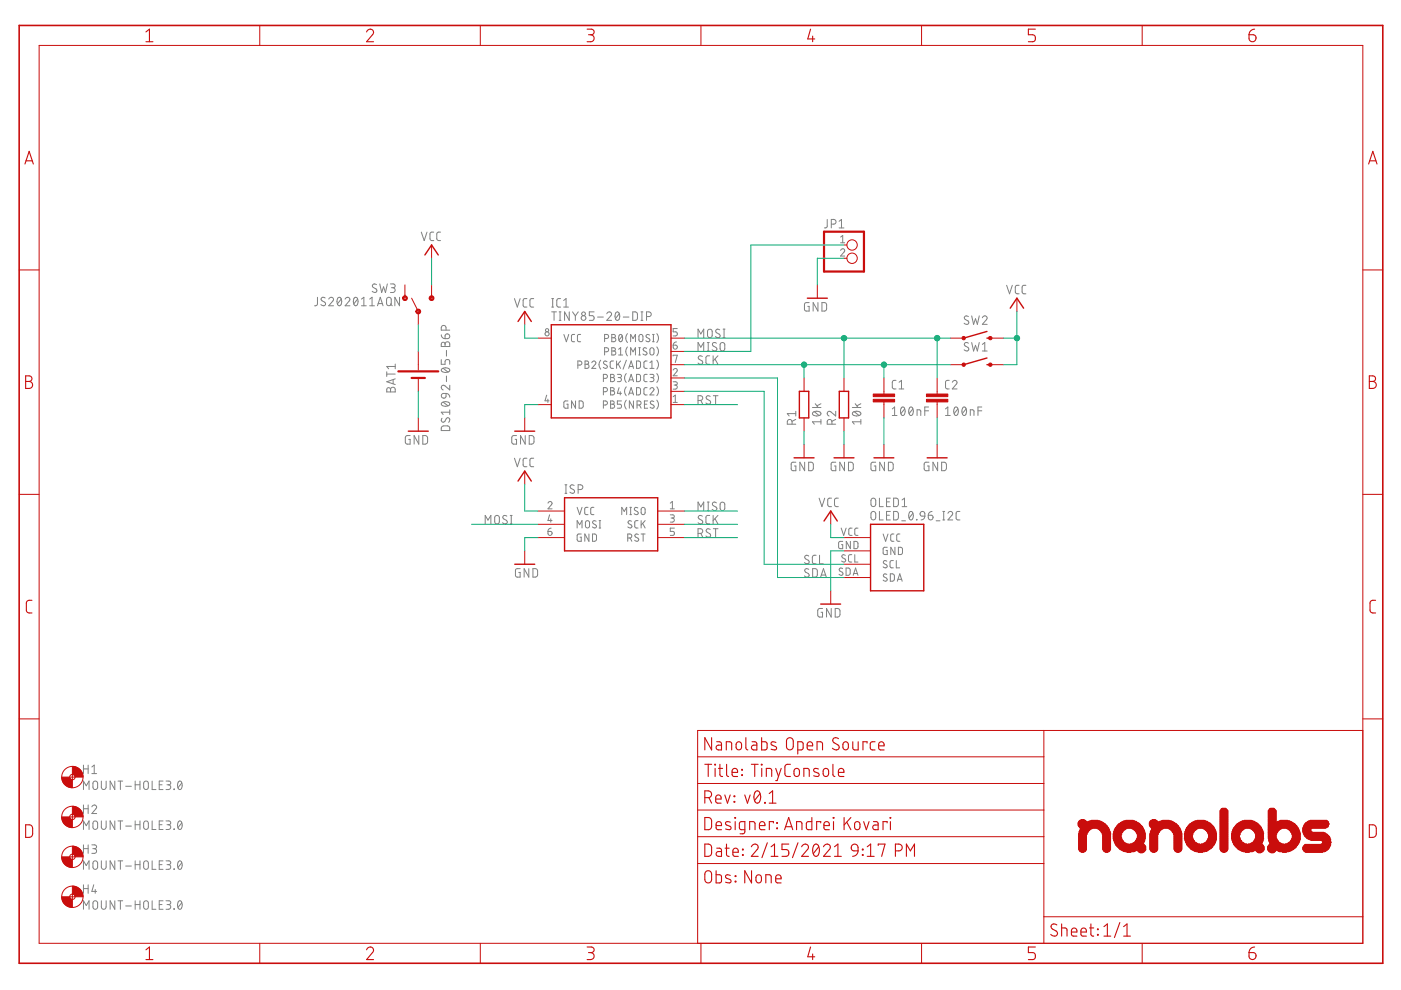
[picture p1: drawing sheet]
<svg xmlns="http://www.w3.org/2000/svg" width="297mm" height="210mm" viewBox="0 0 297 210" stroke-linecap="round" stroke-linejoin="round" font-family="sans-serif">
<g fill="none" stroke="#808080" stroke-width=".21">
<path d="M89.3 49.2l.6 1.8 .6-1.8M92 49.2h-.6l-.2 .4v1.2l.2 .2h.6M93.4 49.2h-.5l-.3 .4v1.2l.3 .2h.5M175.4 46.5v1.6l-.2 .2h-.4M176.3 47.5h.5a.5 .5 0 0 0 .5-.5 .5 .5 0 0 0-.5-.5h-.5v1.8M177.9 48.3h1M177.9 46.9l.5-.4v1.8M178.2 53.1a.43 .43 0 0 1 .6-.3 .43 .43 0 0 1 .2 .6l-.8 .9h.9M178.2 50.3l.5-.4v1.6M178.2 51.5h.9M67.3 63v1.6l-.2 .2h-.4M68.9 63.2l-.6-.1-.2 .3 .1 .3 .6 .4a.46 .46 0 0 1 .1 .7 .46 .46 0 0 1-.7-.1l-.2-.1"/>
<path d="M69.7 63.4a.5 .5 0 0 1 .7-.4 .5 .5 0 0 1 .2 .8l-.9 1h1M71.7 63.1l.2-.1a1.05 1.05 0 0 1 0 1.8 1.14 1.14 0 0 1-.2-1.7zM72.3 63.4l-.8 1M73.2 63.4a.5 .5 0 0 1 .7-.4 .5 .5 0 0 1 .1 .8l-.8 1h1M75.1 63.1l.3-.1a1.05 1.05 0 0 1 0 1.8 1.14 1.14 0 0 1-.3-1.7zM75.8 63.4l-.8 1M76.6 64.8h1.1M76.6 63.4l.6-.4v1.8M78.4 64.8h1M78.4 63.4l.5-.4v1.8M79.8 60.3a.46 .46 0 0 0-.7 0 .46 .46 0 0 0 .1 .7l.5 .3a.46 .46 0 0 1 .1 .6 .46 .46 0 0 1-.7 0l-.2-.1M80 64.8l.6-1.8 .6 1.8"/>
<path d="M80.2 64.4h.9M80.5 60.2l.4 1.8 .4-1.2 .4 1.2 .4-1.8M82 78.8v1M82 79.3h1.8M82.1 63.2l.3-.2 .4 .2 .2 1.1a.5 .5 0 0 1-.5 .5 .5 .5 0 0 1-.5-.5zM82.8 64.4l.4 .4M82.8 60.2h.6a.4 .4 0 0 1 .4 .4 .4 .4 0 0 1-.4 .4h-.4M83.3 61a.51 .51 0 0 1 .5 .5 .51 .51 0 0 1-.5 .5h-.5M83.8 77.7h-1.8l.4 .5M83.8 77.2v1M84.7 63v1.8l-1-1.8v1.8M93.6 76.2v1h.8v-.6a.51 .51 0 0 1 .5-.4 .51 .51 0 0 1 .5 .4v.6"/>
<path d="M93.6 71l.1 .5 .7 .3M93.7 78.2a1.11 1.11 0 0 1 1.7 .3 1.07 1.07 0 0 1-1.8 0zM93.7 72.7l.4-.1 .3 .4a.5 .5 0 0 1 .5-.5 .5 .5 0 0 1 .5 .5v.5h-1.8zM94 78.1l1 .8M94.4 73v.5M94.5 70.9a.51 .51 0 0 1 .8 .2 .51 .51 0 0 1-.4 .7h-.5zM94.6 70v-.5a.51 .51 0 0 0-.5-.5 .51 .51 0 0 0-.5 .5v.5h1.8M94.7 74.3v1.2M94.7 79.7v1.2M109.1 63.3l.6 1.8 .6-1.8M111.7 63.3h-.6l-.2 .4 .1 1.3 .7 .1M113.2 63.3h-.6l-.2 .4 .1 1.3 .7 .1"/>
<path d="M117 66.1h1M117 65.1h.4M117 63.3h.4M117.2 63.3v1.8M117.5 66.1v1.8M118.6 66.1h.3M118.6 67.9h.3M118.7 66.1v1.8M118.9 63.3h-.6l-.3 .4 .2 1.3 .7 .1M119.5 65.1h1M119.5 63.7l.5-.4v1.8M119.5 70.9l.6 1.6 .5-1.6"/>
<path d="M120.7 66.1v1.8l-1-1.8v1.8M121.4 66.1l.6 .9M121.8 70.9h-.4l-.2 .3v1l.2 .2 .4 .1M122 67v.9M122.5 77.4h.4a.43 .43 0 0 0 .5-.4 .43 .43 0 0 0-.5-.5h-.4v1.6M122.6 66.1l-.6 .9M123.1 70.9h-.5l-.2 .3v1l.2 .2 .5 .1M124 76.5l.7 .2v.4l-.2 .1a.43 .43 0 0 1 .4 .5 .43 .43 0 0 1-.4 .4h-.5zM124 77.2h.5M125.5 76.9a.43 .43 0 0 1 .6-.3 .43 .43 0 0 1 .1 .6l-.7 .9h.8M126 66.1h-1.1v.8h.7a.51 .51 0 0 1 .4 .5 .51 .51 0 0 1-.4 .5h-.7M126.7 67.2h1.2"/>
<path d="M127.4 76.4a1.44 1.44 0 0 0 0 1.9M128.2 74.6h.4a.43 .43 0 0 0 .5-.4 .43 .43 0 0 0-.5-.5h-.4v1.6M128.2 71.8h.4a.43 .43 0 0 0 .5-.5 .43 .43 0 0 0-.5-.4h-.4v1.6M128.7 66.5a.5 .5 0 0 1 .7-.4 .5 .5 0 0 1 .1 .8l-.8 1h1M128.7 76.7l-.4-.2-.3 .4 .1 .3 .5 .2a.43 .43 0 0 1-.1 .7 .43 .43 0 0 1-.6-.2M129.5 79.4l.7 .1v.4l-.3 .2a.43 .43 0 0 1 .4 .4 .43 .43 0 0 1-.4 .4h-.4zM129.7 73.7l.7 .2v.4l-.3 .1a.42 .42 0 0 1 .5 .4 .42 .42 0 0 1-.5 .5h-.4zM129.7 70.9l.7 .1 .1 .3-.4 .3a.42 .42 0 0 1 .5 .4 .42 .42 0 0 1-.5 .5h-.4zM129.7 74.4h.4M129.7 71.6h.4M130.1 76.5l-.5 .1-.2 .3v1l.7 .2M130.6 66.3l.3-.2a1.05 1.05 0 0 1 0 1.8 1.11 1.11 0 0 1-.3-1.6z"/>
<path d="M130.7 76.5v1.6M130.9 79.4h.7l.2 .2-.2 .4-.5 .1M131.1 77.2l.5 .9M131.1 75.3h.9M131.1 74.1l.5-.4v1.6M131.3 66.5l-.8 1M131.3 71l.3-.1a.92 .92 0 0 1 0 1.6 .98 .98 0 0 1-.3-1.5zM131.6 76.5l-.9 1M131.9 71.2l-.7 .9M132.1 67.2h1.2M132.8 79.2a1.41 1.41 0 0 0 0 1.9M132.8 76.4l-.7 1.9"/>
<path d="M133 73.6a1.44 1.44 0 0 0 0 1.9M133 70.7a1.41 1.41 0 0 0 0 1.9M133.3 78.1l.5-1.6 .5 1.6M133.4 77.7h.8M133.7 72.5v-1.6l.5 .9 .5-.9v1.6M133.7 75.3v-1.6l.5 .9 .5-.9v1.6M134.2 66.1h.6l.3 .4v1.1l-.3 .3h-.6zM135 76.5l.6 .1 .2 .2v1l-.2 .3h-.6zM135 79.4h.6l.2 .2v1l-.2 .3h-.6zM135.4 73.7h.4M135.4 75.3h.4M135.6 71l.3-.1 .3 .1 .1 1a.42 .42 0 0 1-.4 .5 .42 .42 0 0 1-.4-.5z"/>
<path d="M135.6 73.7v1.6M135.9 66.1h.4M135.9 67.9h.4M136.1 66.1v1.8M137.1 67.1h.5a.5 .5 0 0 0 .5-.5 .5 .5 0 0 0-.5-.5h-.5v1.8M137.1 73.9a.39 .39 0 0 0-.6-.1 .39 .39 0 0 0 0 .6l.5 .2a.39 .39 0 0 1 .1 .6 .39 .39 0 0 1-.6 0l-.2-.1M137.2 76.5l-.5 .1-.2 .3v1l.7 .2M137.2 79.4h-.5l-.2 .3v1l.2 .2h.5M137.7 71l-.5-.1-.2 .3 .1 .3 .5 .3a.42 .42 0 0 1 0 .7 .42 .42 0 0 1-.7-.3M137.8 79.4h.7l.1 .2-.1 .4-.5 .1M137.8 78.1h.9M137.8 76.9l.4-.4v1.6"/>
<path d="M137.9 73.9l.3-.2 .3 .2 .2 .9a.43 .43 0 0 1-.5 .5 .43 .43 0 0 1-.4-.5zM138.3 72.5h.4M138.3 70.9h.4M138.5 70.9v1.6M139.3 73.6a1.44 1.44 0 0 1 0 1.9M139.3 70.7a1.41 1.41 0 0 1 0 1.9M139.3 76.4a1.44 1.44 0 0 1 0 1.9M139.3 79.2a1.41 1.41 0 0 1 0 1.9M142.7 73.2h.6a.44 .44 0 0 1 .3 .5 .44 .44 0 0 1-.5 .3 .44 .44 0 0 1-.4-.4zM142.7 78.5a.43 .43 0 0 1 .6-.4 .43 .43 0 0 1 .2 .7l-.8 .9h.9M142.7 75.5v-.2h.9l-.4 1.6M143.4 72.5l-.4 .1-.3 .6"/>
<path d="M143.6 69.7h-.9v.7h.6a.44 .44 0 0 1 .3 .4 .44 .44 0 0 1-.3 .4h-.6M148 71.6v-1.8l.6 1 .6-1v1.8M148 74.4v-1.8l.6 1 .6-1v1.8M148.9 75.6l-.6-.1-.3 .3 .1 .3 .7 .4a.45 .45 0 0 1 .1 .7 .45 .45 0 0 1-.7-.1l-.2-.1M150 74.4h.4M150 72.6h.4M150.1 70l.3-.2 .5 .2 .1 1.1a.5 .5 0 0 1-.5 .5 .5 .5 0 0 1-.5-.5zM150.2 72.6v1.8M150.5 75.4l-.6 .1-.2 .3v1.2l.2 .2h.6M151.2 75.4v1.8M151.6 76.1l.6 1.1M151.9 72.8a.46 .46 0 0 0-.6-.2 .46 .46 0 0 0-.2 .7l.7 .4a.42 .42 0 0 1 .1 .5 .42 .42 0 0 1-.5 .2l-.4-.2"/>
<path d="M152.2 75.4l-1 1.1M152.6 69.9a.46 .46 0 0 0-.7 0 .46 .46 0 0 0 0 .6l.6 .3a.42 .42 0 0 1 .1 .6 .42 .42 0 0 1-.5 .2l-.4-.2M152.8 72.8l.3-.2 .5 .2 .1 1.1a.5 .5 0 0 1-.5 .5 .5 .5 0 0 1-.5-.5zM153.3 71.6h.4M153.3 69.8h.4M153.5 69.8v1.8M171.6 64.2h-.8l-.2 .2v1.3l.2 .2 .8 .1v-1h-.3M173.4 64.2v1.8l-1-1.8v1.8M174.3 64.2h.6l.3 .3v1.1l-.3 .3-.6 .1zM205.3 67.1l-.6-.1-.3 .4 .3 .3 .5 .3a.42 .42 0 0 1 .2 .6 .42 .42 0 0 1-.6 .1l-.4-.2M205.3 72.8l-.6-.2-.3 .4 .2 .3 .6 .4a.42 .42 0 0 1 .2 .5 .42 .42 0 0 1-.6 .2l-.4-.2M206 67l.4 1.8 .4-1.2 .4 1.2 .4-1.8"/>
<path d="M206 72.6l.4 1.8 .4-1.2 .4 1.2 .4-1.8M208.3 67.4a.5 .5 0 0 1 .7-.4 .5 .5 0 0 1 .1 .8l-.8 1h1M208.3 73l.5-.4v1.8M208.3 74.4h1M213.4 60.5l.6 1.8 .6-1.8M216.1 60.5h-.6l-.2 .4v1.1l.2 .3h.6M217.5 60.5h-.5l-.3 .4v1.1l.3 .3h.5M82.1 82.3l.4-.1 .3 .4a.5 .5 0 0 1 .5-.5 .5 .5 0 0 1 .5 .5v.5h-1.8zM82.8 82.6v.5M83.4 80.5v.9M83.8 80.3l-1.8 .6 1.8 .6M87 92.4h-.7l-.3 .2-.1 1.2 .3 .3 .8 .1v-1h-.3"/>
<path d="M88.8 92.4v1.8l-1-1.8v1.8M89.6 92.4h.7l.3 .3v1.1l-.3 .3-.7 .1zM93.7 90.5l.4-.2h.9l.3 .3 .1 .7h-1.8zM93.7 85.4a1.11 1.11 0 0 1 1.7 .3 1.07 1.07 0 0 1-1.8 0zM93.7 88.7a.46 .46 0 0 0-.1 .7 .46 .46 0 0 0 .7-.1l.3-.5a.45 .45 0 0 1 .7-.1 .45 .45 0 0 1-.1 .7l-.1 .2M93.7 83.5l.9-.1v.6a.51 .51 0 0 1-.8 .4 .51 .51 0 0 1-.1-.9zM94 85.3l1 .7M94.6 83.4l.5 .3 .3 .5M95.4 81.7v1l-1-.9a.5 .5 0 0 0-.8 .2 .5 .5 0 0 0 .4 .7M95.4 86.9v1M95.4 87.4h-1.8l.4 .5M109.1 97.2l.6 1.8 .6-1.8"/>
<path d="M109.5 92.4h-.6l-.4 .2v1.2l.3 .3 .7 .1v-1h-.3M111.4 92.4v1.8l-1-1.8v1.8M111.7 97.2h-.6l-.2 .4v1.1l.2 .2 .6 .1M112.2 92.4h.7l.3 .3v1.1l-.3 .3-.7 .1zM113.2 97.2h-.6l-.2 .4v1.1l.2 .2 .6 .1M115.9 83.8l-.4 1.2h.9M116.2 84.6v.7M120.4 85h-.6l-.2 .2-.1 1 .3 .3 .6 .1v-.9h-.2M122 85v1.6l-.8-1.6v1.6M122.8 85h.6l.2 .3 .1 .8-.3 .4-.6 .1zM127.9 85.9h.5a.43 .43 0 0 0 .4-.5 .43 .43 0 0 0-.4-.4h-.5v1.6M127.9 80.2h.5a.42 .42 0 0 0 .4-.4 .42 .42 0 0 0-.4-.4h-.5v1.5"/>
<path d="M127.9 83.1h.5a.43 .43 0 0 0 .4-.5 .43 .43 0 0 0-.4-.4h-.5v1.5M129.5 85l.7 .1v.5l-.3 .1a.42 .42 0 0 1 .4 .4 .42 .42 0 0 1-.4 .5h-.4zM129.5 82.2l.7 .1v.4l-.3 .2a.43 .43 0 0 1 .4 .4 .43 .43 0 0 1-.4 .4h-.4zM129.5 85.7h.4M129.5 80.1h.4M129.5 82.9h.4M131.3 82.2l-.4 1.2h.9M131.3 80.1a.43 .43 0 0 1 .5 .4 .43 .43 0 0 1-.5 .4h-.4M131.5 83.1v.6M131.8 85h-.9v.7h.5a.43 .43 0 0 1 .4 .4 .43 .43 0 0 1-.4 .5h-.5M132.8 84.8a1.44 1.44 0 0 0 0 1.9M132.8 82a1.41 1.41 0 0 0 0 1.9"/>
<path d="M133.3 80.9l.5-1.5 .5 1.5M133.3 83.7l.5-1.5 .5 1.5M133.4 80.5h.8M133.4 83.4h.8M134.3 85v1.6l-.9-1.6v1.6M135 82.2h.6l.2 .2v1.1l-.2 .2h-.6zM135.1 85.9h.4a.43 .43 0 0 0 .4-.5 .43 .43 0 0 0-.4-.4h-.4v1.6M135.6 85.9l.3 .7M136.6 85.7h.5M137.2 82.2h-.5l-.2 .3v1l.2 .2h.5M137.3 85h-.7v1.6h.7M137.8 82.5a.42 .42 0 0 1 .6-.3 .42 .42 0 0 1 .1 .7l-.7 .8h.9"/>
<path d="M138.2 80.1a.43 .43 0 0 1 .5 .4 .43 .43 0 0 1-.5 .4h-.4M138.6 85.1a.39 .39 0 0 0-.6 0 .39 .39 0 0 0 0 .6l.5 .2a.36 .36 0 0 1 .2 .5 .36 .36 0 0 1-.5 .1l-.4-.2M139.3 84.8a1.44 1.44 0 0 1 0 1.9M139.3 82a1.41 1.41 0 0 1 0 1.9M142.7 80.9l.7 .1 .2 .2-.2 .4h-.5M142.7 84.1l.5-.3v1.5M142.7 85.3h.9M143.2 81.6a.43 .43 0 0 1 .4 .5 .43 .43 0 0 1-.4 .4h-.5M148 84.9h.5a.5 .5 0 0 0 .5-.5 .5 .5 0 0 0-.5-.5h-.5v1.8M148.6 84.9l.4 .8M150.6 84.1a.45 .45 0 0 0-.7-.2 .45 .45 0 0 0-.1 .7l.7 .3a.46 .46 0 0 1 0 .7 .46 .46 0 0 1-.7 0l-.1-.2M151.2 83.9h1"/>
<path d="M151.7 83.9v1.8M167.9 89.9v-.5a.51 .51 0 0 0-.5-.5 .51 .51 0 0 0-.5 .5v.5h1.8M168.7 87.2v1M168.7 88.9l-.8 .4M168.7 87.7h-1.8l.4 .5M168.7 98h-.7l-.2 .2-.1 1.2 .3 .4h.7v-1h-.3M170.6 98v1.8l-1-1.8v1.8M171.4 98h.7l.3 .3v1.2l-.3 .3h-.7zM172.3 86.4h1.8M172.4 87.4a1.12 1.12 0 0 1 1.7 .3 1.05 1.05 0 0 1-1.8 0zM172.7 87.3l1 .8M172.8 85.6l.7 .8"/>
<path d="M174.1 89.4h-1.8l.4 .5M174.1 88.9v1M174.1 85.6l-.9 .4M176.4 89.9v-.5a.5 .5 0 0 0-.5-.5 .5 .5 0 0 0-.5 .5v.5h1.8M177.2 87.2v1l-1-.8a.5 .5 0 0 0-.8 .1 .5 .5 0 0 0 .4 .7M177.2 88.9l-.8 .4M177.2 98h-.8l-.2 .2v1.2l.2 .4h.8v-1h-.3M179 98v1.8l-.9-1.8v1.8M179.9 98h.7l.3 .3v1.2l-.3 .3h-.7zM180.7 86.4h1.8M180.8 87.4a1.14 1.14 0 0 1 1.7 .3 1.05 1.05 0 0 1-1.8 0zM181.1 87.3l1 .8"/>
<path d="M181.3 85.6l.6 .8M182.5 89.4h-1.8l.4 .5M182.5 88.9v1M182.5 85.6l-.8 .4M185.7 98h-.8l-.2 .2v1.2l.2 .4h.8v-1h-.3M187.5 98v1.8l-1-1.8v1.8M188.4 98h.6l.3 .3 .1 1-.4 .5h-.6zM189.2 86.7l.5-.4v1.8M189.2 88.1h1M190 80.6l-.6 .1-.2 .3v1.2l.2 .2 .6 .1M190.6 82.5h1M190.6 81l.5-.4v1.9"/>
<path d="M191.1 86.4l.3-.1a1.05 1.05 0 0 1 0 1.8 1.14 1.14 0 0 1-.3-1.7zM191.8 86.7l-.8 1M192.9 86.4l.2-.1a1.05 1.05 0 0 1 0 1.8 1.14 1.14 0 0 1-.2-1.7zM193.5 86.7l-.8 1M194.4 88.1v-1.2l.8 .1v1.1M196.1 87.1h.8M196.9 86.3h-.8v1.8M197 98h-.8l-.2 .2-.1 1.2 .3 .4h.8v-1h-.4M198.8 98v1.8l-1-1.8v1.8M199.6 98h.7l.3 .3 .1 1-.4 .5h-.7zM200.5 88.1h1M200.5 86.7l.5-.4v1.8"/>
<path d="M201.3 80.6l-.6 .1-.2 .3v1.2l.2 .2 .6 .1M201.9 81a.49 .49 0 0 1 .7-.3 .49 .49 0 0 1 .2 .7l-.9 1.1h1M202.4 86.4l.3-.1a1.05 1.05 0 0 1 0 1.8 1.14 1.14 0 0 1-.3-1.7zM203.1 86.7l-.8 1M204.2 86.4l.2-.1a1.05 1.05 0 0 1 0 1.8 1.14 1.14 0 0 1-.2-1.7zM204.8 86.7l-.8 1M205.7 88.1v-1.2l.8 .1v1.1M207.3 87.1h.9M208.2 86.3h-.9v1.8M102.9 111.1v-1.8l.6 1 .6-1v1.8M105 109.5l.3-.2 .5 .2 .1 1.1a.5 .5 0 0 1-.5 .5 .5 .5 0 0 1-.5-.5zM107.5 109.4l-.7-.1-.2 .4 .1 .2 .7 .4a.46 .46 0 0 1 0 .7 .46 .46 0 0 1-.7 0l-.1-.2"/>
<path d="M108.2 111.1h.4M108.2 109.3h.4M108.4 109.3v1.8M116.2 112.7h.5a.43 .43 0 0 1 .3 .4 .43 .43 0 0 1-.4 .4 .43 .43 0 0 1-.4-.4zM116.2 106.7a.42 .42 0 0 1 .6-.3 .42 .42 0 0 1 .1 .6l-.7 .9h.9M116.5 109.2l-.3 1.2h.9M116.8 110v.7M116.9 112l-.6 .2-.1 .5M119.8 104.6h.4M119.8 102.8h.4M120 102.8v1.8M121.7 102.9l-.6-.1-.2 .4 .2 .3 .5 .3a.42 .42 0 0 1 .2 .6 .42 .42 0 0 1-.6 .2l-.4-.2"/>
<path d="M122.4 112v-1.6l.5 .9 .5-.9v1.6M122.4 107.6l.5 1.5 .5-1.5M122.6 103.8h.5a.51 .51 0 0 0 .5-.5 .51 .51 0 0 0-.5-.5h-.5v1.8M123.2 113.2h-.6l-.2 .2v1l.2 .3 .6 .1v-.9h-.2M124.2 110.5l.4-.1 .3 .1 .1 1a.43 .43 0 0 1-.4 .5 .43 .43 0 0 1-.5-.5zM124.7 107.6h-.5l-.2 .3v1l.2 .2h.5M124.9 113.2v1.6l-.9-1.6v1.6M125.6 113.2h.6l.2 .3v1l-.2 .2-.6 .1zM125.9 107.6h-.4l-.3 .3 .1 1 .2 .2h.4M126.4 110.5l-.4-.1-.4 .3 .2 .3 .5 .3a.39 .39 0 0 1 0 .6 .39 .39 0 0 1-.5-.1l-.2-.1M127 110.4h.4M127 112h.4"/>
<path d="M127.2 110.4v1.6M131.8 109.1v-1.5l.6 .8 .5-.8v1.5M133.1 114.1h.4a.42 .42 0 0 0 .5-.5 .42 .42 0 0 0-.5-.4h-.4v1.6M133.5 109.1h.4M133.5 107.6h.4M133.6 114.1l.4 .7M133.7 107.6v1.5M133.9 110.5l-.4-.1-.3 .3 .1 .3 .5 .3a.39 .39 0 0 1 .1 .6 .39 .39 0 0 1-.6-.1l-.2-.1M135.2 107.7l-.5-.1-.2 .3 .2 .3 .4 .3a.36 .36 0 0 1 .2 .5 .36 .36 0 0 1-.5 .1l-.3-.2M135.3 110.4h-.5l-.2 .3v1l.3 .3h.4M135.3 113.3l-.5-.1-.2 .4 .2 .3 .5 .2a.43 .43 0 0 1-.1 .7 .43 .43 0 0 1-.6-.2M135.9 113.2h.9"/>
<path d="M135.9 110.4v1.6M136.1 107.7l.3-.1 .3 .1 .1 1a.42 .42 0 0 1-.4 .4 .42 .42 0 0 1-.5-.4zM136.3 111l.5 1M136.4 113.2v1.6M136.8 110.4l-.9 .9M142.1 109.2h.7l.2 .2-.2 .4h-.5M142.1 106.7l.5-.4v1.6M142.1 107.9h.9M142.6 109.8a.43 .43 0 0 1 .4 .5 .43 .43 0 0 1-.4 .4h-.5M143 112h-.9v.7h.5a.43 .43 0 0 1 .4 .4 .43 .43 0 0 1-.4 .4h-.5M148 113.1h.5a.5 .5 0 0 0 .5-.5 .5 .5 0 0 0-.5-.5h-.5v1.8M148 108.3v-1.9l.6 1.1 .6-1.1v1.9"/>
<path d="M148.6 113.1l.4 .8M148.9 109.4l-.6-.1-.3 .4 .1 .2 .7 .4a.46 .46 0 0 1 .1 .7 .46 .46 0 0 1-.7 0l-.2-.2M150 108.3h.4M150 106.4h.4M150.2 106.4v1.9M150.5 109.3h-.6l-.2 .4v1.1l.2 .3h.6M150.6 112.2a.45 .45 0 0 0-.7-.1 .45 .45 0 0 0-.1 .7l.7 .4a.46 .46 0 0 1 0 .6 .46 .46 0 0 1-.7 0l-.1-.2M151.2 109.3v1.8M151.2 112.1h1M151.6 110l.6 1.1M151.7 112.1v1.8M151.9 106.6a.45 .45 0 0 0-.7-.1 .45 .45 0 0 0 0 .7l.6 .3a.42 .42 0 0 1 .1 .6 .42 .42 0 0 1-.5 .1l-.4-.2"/>
<path d="M152.2 109.3l-1 1.1M152.8 106.6l.3-.1 .5 .1 .1 1.2a.5 .5 0 0 1-.5 .5 .5 .5 0 0 1-.5-.5zM171.5 117.9l-.5-.2-.4 .4 .1 .3 .7 .4a.46 .46 0 0 1 0 .7 .46 .46 0 0 1-.7-.1l-.1-.1M173 117.7l-.5 .1-.3 .3 .1 1.2 .2 .2h.5M173.7 105.6l.6 1.8 .6-1.8M173.8 117.7v1.8h.7M176.3 105.6h-.6l-.2 .4v1.2l.2 .2h.6M177.7 105.6h-.5l-.3 .4 .1 1.2 .2 .2h.5M178.4 112l.5 1.5 .5-1.5M178.7 114.8h-.7l-.2 .2 .1 1.2 .8 .1v-.8h-.3M179.2 117.8l-.4-.2-.3 .4 .1 .3 .5 .2a.43 .43 0 0 1 0 .7 .43 .43 0 0 1-.7-.2M180.3 114.8v1.5l-.9-1.5v1.5"/>
<path d="M180.6 117.6h-.5l-.2 .4v1l.3 .2h.4M180.7 112h-.5l-.2 .3v1l.2 .2h.5M181.1 114.8h.6l.2 .3v1l-.2 .2h-.6zM181.2 117.6v1.6h.7M181.9 112h-.5l-.2 .3 .1 1 .1 .2h.5M184.8 108.6l.3-.2 .4 .2 .2 1.1a.51 .51 0 0 1-.5 .5 .51 .51 0 0 1-.5-.5zM184.8 105.8l.3-.2 .4 .2 .2 1.1a.51 .51 0 0 1-.5 .5 .51 .51 0 0 1-.5-.5zM186.5 105.6v1.8h.8M186.5 108.4v1.8h.8M187.2 113.2l.6 1.6 .5-1.6M188 109.2h.6M188 106.4h.6"/>
<path d="M188 119a.39 .39 0 0 0-.6-.1 .39 .39 0 0 0 .1 .6l.4 .3a.36 .36 0 0 1 .2 .4 .36 .36 0 0 1-.5 .2l-.4-.2M188.1 116l-.6 .1-.2 .1-.1 1 .3 .4h.6v-.9h-.2M188.8 108.4h-.8v1.8h.8M188.8 105.6h-.8v1.8h.8M189.4 118.9h-.5l-.2 .3 .1 1.1 .6 .1M189.5 108.4l.6 .1 .3 .3 .1 .9-.4 .5h-.6zM189.5 105.6h.6l.3 .4 .1 .9-.4 .5h-.6zM189.5 113.2h-.4l-.3 .4 .1 1 .2 .1 .4 .1M189.7 116v1.6l-.8-1.6v1.6M190 118.9v1.5h.7M190.5 116l.6 .1 .2 .2v1l-.2 .3h-.6zM190.8 113.2h-.5l-.2 .4v1l.2 .1 .5 .1"/>
<path d="M191.2 110.4h.8M191.3 107.4h1M191.3 106l.5-.4v1.8M192.9 108.5l.2-.1a1.05 1.05 0 0 1 0 1.8 1.14 1.14 0 0 1-.2-1.7zM193.5 108.8l-.8 1M194.3 110.1l.1 .1zM195.2 108.6l.3-.2 .5 .2 .1 .8-.9-.1-.1-.3zM196.1 109.4l-.2 .6-.6 .2M196.8 109.2h.6a.51 .51 0 0 1 .4 .6 .51 .51 0 0 1-.5 .4 .51 .51 0 0 1-.5-.5zM197.6 108.4l-.6 .4-.2 .4M198.5 110.4h.8M199.9 110.2h.4"/>
<path d="M199.9 108.4h.4M200.1 108.4v1.8M201 108.8a.49 .49 0 0 1 .7-.3 .49 .49 0 0 1 .1 .7l-.8 1h1M203.5 108.4l-.5 .1-.3 .3v1.2l.3 .2h.5M110.3 120.6h-.8l-.2 .2v1.2l.2 .3 .8 .1v-1h-.3M112.1 120.6v1.8l-1-1.8v1.8M113 120.6h.6l.4 .3v1.1l-.4 .3-.6 .1zM171.5 120.7l-.6-.1-.3 .4 .1 .2 .7 .4a.46 .46 0 0 1 0 .7 .46 .46 0 0 1-.7 0l-.1-.2M172.3 120.6h.7l.3 .3v1.1l-.3 .3-.7 .1zM174 122.4l.6-1.8 .6 1.8M174.1 121.9h.9M174.4 129h-.6l-.4 .3v1.1l.2 .4h.8v-1h-.3"/>
<path d="M176.2 129v1.8l-1-1.8v1.8M177.1 129l.6 .1 .4 .3v.9l-.4 .5h-.6zM178.6 120.6l-.5-.1-.2 .3 .1 .2 .6 .3a.42 .42 0 0 1-.1 .7 .42 .42 0 0 1-.6-.2M179.4 120.4l.6 .1 .2 .2v1l-.2 .2-.6 .1zM180.9 122l.5-1.6 .5 1.6M181 121.6h.8M188 121.8a.39 .39 0 0 0-.6-.1 .39 .39 0 0 0 .1 .6l.4 .3a.39 .39 0 0 1 .1 .6 .39 .39 0 0 1-.6-.1l-.2-.1M188.8 121.7h.6l.2 .2v.9l-.2 .4h-.6zM190.2 123.2l.6-1.5 .5 1.5M190.4 122.8h.8M17.7 162.2v1.8M17.7 167.4v-1.8l.6 1 .6-1v1.8"/>
<path d="M17.7 170.7v1.8M17.7 175.9v-1.8l.6 1 .6-1v1.8M17.7 179.1v1.8M17.7 163h1M17.7 171.5h1M17.7 179.9h1M18.7 162.2v1.8M18.7 170.7v1.8M18.7 179.1v1.8M19.5 171.1a.5 .5 0 0 1 .7-.4 .5 .5 0 0 1 .1 .8l-.8 1h1M19.5 179.1h.6a.4 .4 0 0 1 .4 .4 .4 .4 0 0 1-.4 .4h-.4M19.5 162.6l.5-.4v1.8"/>
<path d="M19.5 164h1M19.8 165.8l.3-.2 .5 .2 .1 1.1a.5 .5 0 0 1-.5 .5 .5 .5 0 0 1-.5-.5zM19.8 174.2l.3-.1 .5 .1 .1 1.2a.5 .5 0 0 1-.5 .5 .5 .5 0 0 1-.5-.5zM20 179.9a.5 .5 0 0 1 .5 .5 .5 .5 0 0 1-.5 .5h-.5M21.5 165.6v1.3a.51 .51 0 0 0 .5 .5 .51 .51 0 0 0 .5-.5v-1.3M21.5 174.1v1.3a.51 .51 0 0 0 .5 .5 .51 .51 0 0 0 .5-.5v-1.3M24.3 165.6v1.8l-1-1.8v1.8M24.3 174.1v1.8l-1-1.8v1.8M25 165.6h1M25 174.1h1M25.5 165.6v1.8M25.5 174.1v1.8"/>
<path d="M26.6 166.7h1.3M26.6 175.2h1.3M28.7 165.6v1.8M28.7 174.1v1.8M28.7 166.4h1M28.7 174.9h1M29.7 165.6v1.8M29.7 174.1v1.8M30.6 165.8l.3-.2 .4 .2 .2 1.1a.5 .5 0 0 1-.5 .5 .5 .5 0 0 1-.5-.5zM30.6 174.2l.3-.1 .4 .1 .2 1.2a.5 .5 0 0 1-.5 .5 .5 .5 0 0 1-.5-.5zM32.3 165.6v1.8h.8M32.3 174.1v1.8h.8"/>
<path d="M33.8 166.4h.6M33.8 174.9h.6M34.6 165.6h-.8v1.8h.8M34.6 174.1h-.8v1.8h.8M35.2 165.6h.6a.39 .39 0 0 1 .4 .4 .39 .39 0 0 1-.4 .4h-.4M35.2 174.1h.6a.4 .4 0 0 1 .4 .4 .4 .4 0 0 1-.4 .4h-.4M35.7 166.4a.51 .51 0 0 1 .5 .5 .51 .51 0 0 1-.5 .5h-.5M35.7 174.9a.51 .51 0 0 1 .5 .5 .51 .51 0 0 1-.5 .5h-.5M36.9 167.3l.1 .1zM36.9 175.8l.1 .1zM37.9 165.7l.2-.1a1.07 1.07 0 0 1 0 1.8 1.14 1.14 0 0 1-.2-1.7zM37.9 174.2l.2-.1a1.09 1.09 0 0 1 0 1.8 1.14 1.14 0 0 1-.2-1.7z"/>
<path d="M38.5 166l-.8 1M38.5 174.5l-.8 1M17.7 184.3v-1.8l.6 1 .6-1v1.8M17.7 187.6v1.8M17.7 192.8v-1.8l.6 1 .6-1v1.8M17.7 188.4h1M18.7 187.6v1.8M19.8 182.7l.3-.2 .5 .2 .1 1.1a.5 .5 0 0 1-.5 .5 .5 .5 0 0 1-.5-.5zM19.8 191.2l.3-.2 .5 .2 .1 1.1a.5 .5 0 0 1-.5 .5 .5 .5 0 0 1-.5-.5zM19.9 187.6l-.4 1.4h1M20.2 188.6v.8M21.5 182.5v1.3a.51 .51 0 0 0 .5 .5 .51 .51 0 0 0 .5-.5v-1.3"/>
<path d="M21.5 191v1.3a.51 .51 0 0 0 .5 .5 .51 .51 0 0 0 .5-.5v-1.3M24.3 182.5v1.8l-1-1.8v1.8M24.3 191v1.8l-1-1.8v1.8M25 182.5h1M25 191h1M25.5 182.5v1.8M25.5 191v1.8M26.6 183.6h1.3M26.6 192.1h1.3M28.7 182.5v1.8M28.7 191v1.8M28.7 183.3h1"/>
<path d="M28.7 191.8h1M29.7 182.5v1.8M29.7 191v1.8M30.6 182.7l.3-.2 .4 .2 .2 1.1a.5 .5 0 0 1-.5 .5 .5 .5 0 0 1-.5-.5zM30.6 191.2l.3-.2 .4 .2 .2 1.1a.5 .5 0 0 1-.5 .5 .5 .5 0 0 1-.5-.5zM32.3 182.5v1.8h.8M32.3 191v1.8h.8M33.8 183.3h.6M33.8 191.8h.6M34.6 182.5h-.8v1.8h.8M34.6 191h-.8v1.8h.8M35.2 182.5h.6a.4 .4 0 0 1 .4 .4 .4 .4 0 0 1-.4 .4h-.4"/>
<path d="M35.2 191h.6a.4 .4 0 0 1 .4 .4 .4 .4 0 0 1-.4 .4h-.4M35.7 183.3a.5 .5 0 0 1 .5 .5 .5 .5 0 0 1-.5 .5h-.5M35.7 191.8a.5 .5 0 0 1 .5 .5 .5 .5 0 0 1-.5 .5h-.5M36.9 184.2l.1 .1zM36.9 192.7l.1 .1zM37.9 182.6l.2-.1a1.07 1.07 0 0 1 0 1.8 1.12 1.12 0 0 1-.2-1.7zM37.9 191.1l.2-.1a1.07 1.07 0 0 1 0 1.8 1.14 1.14 0 0 1-.2-1.7zM38.5 182.9l-.8 1M38.5 191.4l-.8 1"/>
<circle cx="116" cy="70.8" r=".44"/>
<circle cx="116" cy="70" r=".34"/>
<circle cx="123.7" cy="67.4" r=".5"/>
<circle cx="123.7" cy="66.5" r=".39"/>
</g>
<g fill="none" stroke="#c90d0c" stroke-width=".3">
<path d="M90.1 54.1l1.4-2.2 1.4 2.2M109.8 68.2l1.5-2.2 1.3 2.2M116.9 68.9h25.4v19.7h-25.4zM171.2 63.2h4.2M209.3 71.7h.7M209.3 70.3l-5 1.4M209.3 77.3h.7M209.3 75.9l-5 1.4M214.2 65.3l1.4-2.1 1.4 2.1M86.6 91.4h4.2M109.1 91.4h4.3M168.4 97.1h4.2"/>
<path d="M169.5 83h2v5.6h-2zM176.8 97.1h4.3M177.9 83h2v5.6h-2zM185.3 97.1h4.2M196.6 97.1h4.2M109.1 119.6h4.3M109.8 102l1.5-2.1 1.3 2.1M119.7 105.5h19.7v11.3h-19.7zM174.7 110.5l1.4-2.1 1.4 2.1M184.6 111.2h11.3v14.1h-11.3zM174 128.1h4.2"/>
</g>
<g fill="#c90d0c" stroke="#c90d0c" stroke-width=".21">
<path d="M15.3 162.5a2.24 2.24 0 0 1 2.3 2.3h-1.7l-.1-.4-.5-.2z" fill-rule="evenodd"/>
<path d="M13.1 164.8h1.7l.2 .4 .3 .1v1.7a2.24 2.24 0 0 1-2.2-2.2z" fill-rule="evenodd"/>
<path d="M15.3 171a2.24 2.24 0 0 1 2.3 2.2h-1.7l-.2-.4-.4-.1z" fill-rule="evenodd"/>
<path d="M13.1 173.2h1.7l.2 .5 .3 .1v1.7a2.24 2.24 0 0 1-2.2-2.3z" fill-rule="evenodd"/>
<path d="M15.3 179.4a2.24 2.24 0 0 1 2.3 2.3h-1.7l-.2-.5-.4-.1z" fill-rule="evenodd"/>
<path d="M13.1 181.7h1.7l.2 .4 .3 .1v1.7a2.24 2.24 0 0 1-2.2-2.2z" fill-rule="evenodd"/>
<path d="M15.3 187.9a2.24 2.24 0 0 1 2.3 2.2h-1.7l-.1-.3-.5-.2z" fill-rule="evenodd"/>
<path d="M13.1 190.1h1.7l.2 .5 .3 .1v1.7a2.24 2.24 0 0 1-2.2-2.3z" fill-rule="evenodd"/>
<path d="M85.5 62.8a.51 .51 0 0 1 .8 .2 .51 .51 0 0 1-.3 .7 .51 .51 0 0 1-.7-.5h.3a.29 .29 0 0 1 .4-.2 .29 .29 0 0 1 .1 .5 .29 .29 0 0 1-.5-.1l-.3-.2z" fill-rule="evenodd"/>
<path d="M91.2 62.8a.51 .51 0 0 1 .8 .2 .51 .51 0 0 1-.4 .7 .51 .51 0 0 1-.6-.5h.2a.29 .29 0 0 1 .4-.3 .29 .29 0 0 1 .1 .5 .29 .29 0 0 1-.5 0l-.2-.2z" fill-rule="evenodd"/>
<path d="M88.4 65.6a.51 .51 0 0 1 .7 .2 .51 .51 0 0 1-.3 .8 .51 .51 0 0 1-.6-.6h.2a.29 .29 0 0 1 .4-.2 .29 .29 0 0 1 .1 .5 .29 .29 0 0 1-.5-.1l-.2-.2z" fill-rule="evenodd"/>
<circle cx="204.3" cy="71.7" r=".37"/>
<circle cx="210" cy="71.7" r=".37"/>
<circle cx="204.3" cy="77.3" r=".37"/>
<circle cx="210" cy="77.3" r=".37"/>
</g>
<g fill="none" stroke="#c90d0c" stroke-width=".21">
<path d="M8.3 9.6h280.6v190.4h-280.6zM55.1 5.4v4.2M101.8 5.4v4.2M148.6 5.4v4.2M195.4 5.4v4.2M242.2 5.4v4.2M4.1 57.2h4.2M91.5 51.9v2.9M178.9 51.9h.7M178.9 54.8h.7M288.9 57.2h4.3M85.9 60.4v2.8"/>
<path d="M87.3 63.2l1.4 2.8v2.9M88.7 74.5v3.9M91.5 60.4v2.8M111.3 66v2.9M114.1 71.7h2.8M142.3 71.7h2.8M142.3 77.3h2.8M142.3 74.5h2.8M173.3 60.4v2.8M201.5 71.7h2.8M201.5 77.3h2.8M210 71.7h2.8"/>
<path d="M210 77.3h2.8M215.6 63.2v2.8M88.7 80.1v2.9M88.7 88.6v2.8M111.3 88.6v2.8M111.3 99.9v2.8M114.1 85.8h2.8M142.3 85.8h2.8M142.3 80.1h2.8M142.3 83h2.8M170.5 80.1v2.9M170.5 88.6v2.8"/>
<path d="M170.5 94.3v2.8M178.9 80.1v2.9M178.9 88.6v2.8M178.9 94.3v2.8M187.4 80.1v3.4M187.4 85.2v3.4M187.4 94.3v2.8M198.7 80.1v3.4M198.7 85.2v3.4M198.7 94.3v2.8M4.1 104.8h4.2M111.3 116.8v2.8"/>
<path d="M114.1 114h5.6M114.1 108.4h5.6M114.1 111.2h5.6M139.4 114h5.7M139.4 108.4h5.7M139.4 111.2h5.7M176.1 108.4v2.8M178.9 119.6h5.7M178.9 114h5.7M178.9 116.8h5.7M288.9 104.8h4.3M176.1 125.3v2.8"/>
<path d="M178.9 122.4h5.7M4.1 152.4h4.2M221.3 154.9v45.1M288.9 152.4h4.3M288.9 154.9h-141v45.1M14.8 164.8h1.1M14.8 173.2h1.1M15.3 164.2v1.1M15.3 172.7v1.1M147.9 160.5h73.4M147.9 166.1h73.4M147.9 171.7h73.4"/>
<path d="M147.9 177.4h73.4M14.8 181.7h1.1M14.8 190.1h1.1M15.3 181.1v1.1M15.3 189.6v1.1M147.9 183.1h73.4M221.3 194.4h67.6M55.1 200v4.2M101.8 200v4.2M148.6 200v4.2M195.4 200v4.2M242.2 200v4.2"/>
<circle cx="180.7" cy="54.8" r="1.1"/>
<circle cx="180.7" cy="51.9" r="1.1"/>
<circle cx="15.3" cy="173.2" r="2.27"/>
<circle cx="15.3" cy="164.8" r="2.27"/>
<circle cx="15.3" cy="173.2" r=".57"/>
<circle cx="15.3" cy="164.8" r=".57"/>
<circle cx="15.3" cy="181.7" r="2.27"/>
<circle cx="15.3" cy="190.1" r="2.27"/>
<circle cx="15.3" cy="181.7" r=".57"/>
<circle cx="15.3" cy="190.1" r=".57"/>
</g>
<path d="M174.7 49.1h8.5v8.5h-8.5zM84.5 78.7h8.4M87.3 80.1h2.8" fill="none" stroke="#c90d0c" stroke-width=".47"/>
<g fill="#c90d0c" stroke="#c90d0c" stroke-width=".21">
<path d="M185.1 84.7h4.6v.5h-4.6z"/>
<path d="M185.1 83.5h4.6v.6h-4.6z"/>
<path d="M196.4 84.7h4.6v.5h-4.6z"/>
<path d="M196.4 83.5h4.6v.6h-4.6z"/>
<path d="M241.7 180.7h.6v.1h-.6z"/>
<path d="M266.8 180.7h.5v.1h-.5z"/>
<path d="M269.5 180.7h.5v.1h-.5z"/>
<path d="M229.3 180.6h.5v.1h-.5z"/>
<path d="M234.4 180.6h.5v.1h-.5z"/>
<path d="M238.9 180.6h.9v.1h-.9z"/>
<path d="M241.5 180.6h1v.1h-1z"/>
<path d="M244.3 180.6h.6v.1h-.6z"/>
<path d="M249.5 180.6h.5v.1h-.5z"/>
<path d="M254 180.6h1v.1h-1z"/>
<path d="M259.2 180.6h.6v.1h-.6z"/>
<path d="M264 180.6h.9v.1h-.9z"/>
<path d="M266.6 180.6h1v.1h-1z"/>
<path d="M269.2 180.6h1v.1h-1z"/>
<path d="M271.9 180.6h.9v.1h-.9z"/>
<path d="M276.8 180.6h3.7v.1h-3.7z"/>
<path d="M229 180.5h1v.1h-1z"/>
<path d="M234.1 180.5h1v.1h-1z"/>
<path d="M238.5 180.5h2v.1h-2z"/>
<path d="M241.4 180.5h1.3v.1h-1.3z"/>
<path d="M244.1 180.5h1v.1h-1z"/>
<path d="M249.2 180.5h1.1v.1h-1.1z"/>
<path d="M253.6 180.5h1.9v.1h-1.9z"/>
<path d="M259 180.5h1v.1h-1z"/>
<path d="M263.6 180.5h2v.1h-2z"/>
<path d="M266.5 180.5h1.3v.1h-1.3z"/>
<path d="M269 180.5h1.3v.1h-1.3z"/>
<path d="M271.2 180.5h2v.1h-2z"/>
<path d="M276.6 180.5h4.3v.1h-4.3z"/>
<path d="M228.9 180.4h1.2v.1h-1.2z"/>
<path d="M234 180.4h1.2v.1h-1.2z"/>
<path d="M238.1 180.4h2.6v.1h-2.6z"/>
<path d="M241.3 180.4h1.4v.1h-1.4z"/>
<path d="M244 180.4h1.2v.1h-1.2z"/>
<path d="M249.1 180.4h1.3v.1h-1.3z"/>
<path d="M253.2 180.4h2.7v.1h-2.7z"/>
<path d="M258.9 180.4h1.2v.1h-1.2z"/>
<path d="M263.2 180.4h2.6v.1h-2.6z"/>
<path d="M266.3 180.4h1.5v.1h-1.5z"/>
<path d="M269 180.4h1.4v.1h-1.4z"/>
<path d="M271 180.4h2.6v.1h-2.6z"/>
<path d="M276.5 180.4h4.6v.1h-4.6z"/>
<path d="M228.8 180.3h1.5v.1h-1.5z"/>
<path d="M233.9 180.3h1.5v.1h-1.5z"/>
<path d="M237.9 180.3h3v.1h-3z"/>
<path d="M241.2 180.3h1.6v.1h-1.6z"/>
<path d="M243.9 180.3h1.4v.1h-1.4z"/>
<path d="M249 180.3h1.5v.1h-1.5z"/>
<path d="M253 180.3h3.1v.1h-3.1z"/>
<path d="M258.8 180.3h1.4v.1h-1.4z"/>
<path d="M263 180.3h3v.1h-3z"/>
<path d="M266.2 180.3h1.7v.1h-1.7z"/>
<path d="M268.9 180.3h1.7v.1h-1.7z"/>
<path d="M270.8 180.3h3v.1h-3z"/>
<path d="M276.4 180.3h4.8v.1h-4.8z"/>
<path d="M228.8 180.1h1.5v.2h-1.5z"/>
<path d="M233.9 180.1h1.5v.2h-1.5z"/>
<path d="M237.7 180.1h5.2v.2h-5.2z"/>
<path d="M243.9 180.1h1.4v.2h-1.4z"/>
<path d="M249 180.1h1.5v.2h-1.5z"/>
<path d="M252.8 180.1h3.4v.2h-3.4z"/>
<path d="M258.8 180.1h1.4v.2h-1.4z"/>
<path d="M262.8 180.1h5.2v.2h-5.2z"/>
<path d="M268.8 180.1h5.2v.2h-5.2z"/>
<path d="M276.3 180.1h5.2v.2h-5.2z"/>
<path d="M228.7 180h1.7v.1h-1.7z"/>
<path d="M233.8 180h1.7v.1h-1.7z"/>
<path d="M237.5 180h5.4v.1h-5.4z"/>
<path d="M243.8 180h1.6v.1h-1.6z"/>
<path d="M248.9 180h1.7v.1h-1.7z"/>
<path d="M252.6 180h3.9v.1h-3.9z"/>
<path d="M258.7 180h1.6v.1h-1.6z"/>
<path d="M262.6 180h5.4v.1h-5.4z"/>
<path d="M268.8 180h5.4v.1h-5.4z"/>
<path d="M276.2 180h5.4v.1h-5.4z"/>
<path d="M228.7 179.9h1.7v.1h-1.7z"/>
<path d="M233.8 179.9h1.7v.1h-1.7z"/>
<path d="M237.4 179.9h5.5v.1h-5.5z"/>
<path d="M243.8 179.9h1.6v.1h-1.6z"/>
<path d="M248.9 179.9h1.7v.1h-1.7z"/>
<path d="M252.5 179.9h4.1v.1h-4.1z"/>
<path d="M258.7 179.9h1.6v.1h-1.6z"/>
<path d="M262.5 179.9h5.5v.1h-5.5z"/>
<path d="M268.8 179.9h5.5v.1h-5.5z"/>
<path d="M276.2 179.9h5.5v.1h-5.5z"/>
<path d="M228.7 179.8h1.7v.1h-1.7z"/>
<path d="M233.8 179.8h1.7v.1h-1.7z"/>
<path d="M237.2 179.8h5.7v.1h-5.7z"/>
<path d="M243.8 179.8h1.6v.1h-1.6z"/>
<path d="M248.9 179.8h1.7v.1h-1.7z"/>
<path d="M252.3 179.8h4.5v.1h-4.5z"/>
<path d="M258.7 179.8h1.6v.1h-1.6z"/>
<path d="M262.3 179.8h5.7v.1h-5.7z"/>
<path d="M268.8 179.8h5.6v.1h-5.6z"/>
<path d="M276.2 179.8h5.6v.1h-5.6z"/>
<path d="M228.7 179.7h1.7v.1h-1.7z"/>
<path d="M233.8 179.7h1.7v.1h-1.7z"/>
<path d="M237.2 179.7h5.7v.1h-5.7z"/>
<path d="M243.8 179.7h1.6v.1h-1.6z"/>
<path d="M248.9 179.7h1.7v.1h-1.7z"/>
<path d="M252.2 179.7h4.7v.1h-4.7z"/>
<path d="M258.7 179.7h1.6v.1h-1.6z"/>
<path d="M262.2 179.7h5.8v.1h-5.8z"/>
<path d="M268.8 179.7h5.9v.1h-5.9z"/>
<path d="M276.2 179.7h5.6v.1h-5.6z"/>
<path d="M228.7 179.6h1.7v.1h-1.7z"/>
<path d="M233.8 179.6h1.7v.1h-1.7z"/>
<path d="M237 179.6h5.9v.1h-5.9z"/>
<path d="M243.8 179.6h1.6v.1h-1.6z"/>
<path d="M248.9 179.6h1.7v.1h-1.7z"/>
<path d="M252.1 179.6h4.9v.1h-4.9z"/>
<path d="M258.7 179.6h1.6v.1h-1.6z"/>
<path d="M262.1 179.6h5.9v.1h-5.9z"/>
<path d="M268.8 179.6h6v.1h-6z"/>
<path d="M276.2 179.6h5.7v.1h-5.7z"/>
<path d="M228.7 179.5h1.7v.1h-1.7z"/>
<path d="M233.8 179.5h1.7v.1h-1.7z"/>
<path d="M236.9 179.5h6v.1h-6z"/>
<path d="M243.8 179.5h1.6v.1h-1.6z"/>
<path d="M248.9 179.5h1.7v.1h-1.7z"/>
<path d="M252 179.5h5.1v.1h-5.1z"/>
<path d="M258.7 179.5h1.6v.1h-1.6z"/>
<path d="M262 179.5h6v.1h-6z"/>
<path d="M268.8 179.5h6v.1h-6z"/>
<path d="M276.3 179.5h5.6v.1h-5.6z"/>
<path d="M228.7 179.4h1.7v.1h-1.7z"/>
<path d="M233.8 179.4h1.7v.1h-1.7z"/>
<path d="M236.8 179.4h6v.1h-6z"/>
<path d="M243.8 179.4h1.6v.1h-1.6z"/>
<path d="M248.9 179.4h1.7v.1h-1.7z"/>
<path d="M251.9 179.4h5.2v.1h-5.2z"/>
<path d="M258.7 179.4h1.6v.1h-1.6z"/>
<path d="M261.9 179.4h6v.1h-6z"/>
<path d="M268.9 179.4h6v.1h-6z"/>
<path d="M276.3 179.4h5.7v.1h-5.7z"/>
<path d="M228.7 179.2h1.7v.2h-1.7z"/>
<path d="M233.8 179.2h1.7v.2h-1.7z"/>
<path d="M236.7 179.2h6.1v.2h-6.1z"/>
<path d="M243.8 179.2h1.6v.2h-1.6z"/>
<path d="M248.9 179.2h1.7v.2h-1.7z"/>
<path d="M251.8 179.2h5.4v.2h-5.4z"/>
<path d="M258.7 179.2h1.6v.2h-1.6z"/>
<path d="M261.8 179.2h6.1v.2h-6.1z"/>
<path d="M268.9 179.2h6.1v.2h-6.1z"/>
<path d="M276.5 179.2h5.5v.2h-5.5z"/>
<path d="M228.7 179.1h1.7v.2h-1.7z"/>
<path d="M233.8 179.1h1.7v.2h-1.7z"/>
<path d="M236.6 179.1h6.1v.2h-6.1z"/>
<path d="M243.8 179.1h1.6v.2h-1.6z"/>
<path d="M248.9 179.1h1.7v.2h-1.7z"/>
<path d="M251.7 179.1h5.6v.2h-5.6z"/>
<path d="M258.7 179.1h1.6v.2h-1.6z"/>
<path d="M261.7 179.1h6.1v.2h-6.1z"/>
<path d="M269 179.1h6.1v.2h-6.1z"/>
<path d="M276.6 179.1h5.5v.2h-5.5z"/>
<path d="M228.7 179h1.7v.2h-1.7z"/>
<path d="M233.8 179h1.7v.2h-1.7z"/>
<path d="M236.6 179h6v.2h-6z"/>
<path d="M243.8 179h1.6v.2h-1.6z"/>
<path d="M248.9 179h1.7v.2h-1.7z"/>
<path d="M251.7 179h5.8v.2h-5.8z"/>
<path d="M258.7 179h1.6v.2h-1.6z"/>
<path d="M261.7 179h6v.2h-6z"/>
<path d="M269.1 179h6v.2h-6z"/>
<path d="M276.7 179h5.4v.2h-5.4z"/>
<path d="M228.7 178.9h1.7v.1h-1.7z"/>
<path d="M233.8 178.9h1.7v.1h-1.7z"/>
<path d="M236.5 178.9h2.7v.1h-2.7z"/>
<path d="M239.6 178.9h2.8v.1h-2.8z"/>
<path d="M243.8 178.9h1.6v.1h-1.6z"/>
<path d="M248.9 178.9h1.7v.1h-1.7z"/>
<path d="M251.6 178.9h2.8v.1h-2.8z"/>
<path d="M254.7 178.9h2.8v.1h-2.8z"/>
<path d="M258.7 178.9h1.6v.1h-1.6z"/>
<path d="M261.6 178.9h2.8v.1h-2.8z"/>
<path d="M264.7 178.9h2.8v.1h-2.8z"/>
<path d="M269.2 178.9h2.9v.1h-2.9z"/>
<path d="M272.4 178.9h2.8v.1h-2.8z"/>
<path d="M280.1 178.9h2v.1h-2z"/>
<path d="M228.7 178.8h1.7v.1h-1.7z"/>
<path d="M233.8 178.8h1.7v.1h-1.7z"/>
<path d="M236.5 178.8h2.3v.1h-2.3z"/>
<path d="M240 178.8h2.5v.1h-2.5z"/>
<path d="M243.8 178.8h1.6v.1h-1.6z"/>
<path d="M248.9 178.8h1.7v.1h-1.7z"/>
<path d="M251.6 178.8h2.3v.1h-2.3z"/>
<path d="M255.1 178.8h2.5v.1h-2.5z"/>
<path d="M258.7 178.8h1.6v.1h-1.6z"/>
<path d="M261.6 178.8h2.3v.1h-2.3z"/>
<path d="M265.1 178.8h2.5v.1h-2.5z"/>
<path d="M269.2 178.8h2.5v.1h-2.5z"/>
<path d="M272.9 178.8h2.4v.1h-2.4z"/>
<path d="M280.3 178.8h1.8v.1h-1.8z"/>
<path d="M228.7 178.7h1.7v.1h-1.7z"/>
<path d="M233.8 178.7h1.7v.1h-1.7z"/>
<path d="M236.4 178.7h2.2v.1h-2.2z"/>
<path d="M240.3 178.7h2.2v.1h-2.2z"/>
<path d="M243.8 178.7h1.6v.1h-1.6z"/>
<path d="M248.9 178.7h1.7v.1h-1.7z"/>
<path d="M251.5 178.7h2.2v.1h-2.2z"/>
<path d="M255.4 178.7h2.2v.1h-2.2z"/>
<path d="M258.7 178.7h1.6v.1h-1.6z"/>
<path d="M261.5 178.7h2.2v.1h-2.2z"/>
<path d="M265.3 178.7h2.2v.1h-2.2z"/>
<path d="M269.2 178.7h2.2v.1h-2.2z"/>
<path d="M273.1 178.7h2.2v.1h-2.2z"/>
<path d="M280.5 178.7h1.6v.1h-1.6z"/>
<path d="M228.7 178.6h1.7v.1h-1.7z"/>
<path d="M233.8 178.6h1.7v.1h-1.7z"/>
<path d="M236.3 178.6h2.2v.1h-2.2z"/>
<path d="M240.5 178.6h2v.1h-2z"/>
<path d="M243.8 178.6h1.6v.1h-1.6z"/>
<path d="M248.9 178.6h1.7v.1h-1.7z"/>
<path d="M251.5 178.6h2.1v.1h-2.1z"/>
<path d="M255.6 178.6h2.1v.1h-2.1z"/>
<path d="M258.7 178.6h1.6v.1h-1.6z"/>
<path d="M261.5 178.6h2.1v.1h-2.1z"/>
<path d="M265.6 178.6h2v.1h-2z"/>
<path d="M269.2 178.6h2.1v.1h-2.1z"/>
<path d="M273.2 178.6h2.2v.1h-2.2z"/>
<path d="M280.4 178.6h1.8v.1h-1.8z"/>
<path d="M228.7 178.5h1.7v.1h-1.7z"/>
<path d="M233.8 178.5h1.7v.1h-1.7z"/>
<path d="M236.3 178.5h2v.1h-2z"/>
<path d="M240.6 178.5h2v.1h-2z"/>
<path d="M243.8 178.5h1.6v.1h-1.6z"/>
<path d="M248.9 178.5h1.7v.1h-1.7z"/>
<path d="M251.4 178.5h1.9v.1h-1.9z"/>
<path d="M255.7 178.5h2v.1h-2z"/>
<path d="M258.7 178.5h1.6v.1h-1.6z"/>
<path d="M261.3 178.5h2v.1h-2z"/>
<path d="M265.7 178.5h2v.1h-2z"/>
<path d="M269.1 178.5h2v.1h-2z"/>
<path d="M273.5 178.5h1.9v.1h-1.9z"/>
<path d="M280.4 178.5h1.8v.1h-1.8z"/>
<path d="M228.7 178.4h1.7v.1h-1.7z"/>
<path d="M233.8 178.4h1.7v.1h-1.7z"/>
<path d="M236.2 178.4h1.9v.1h-1.9z"/>
<path d="M240.7 178.4h1.9v.1h-1.9z"/>
<path d="M243.8 178.4h1.6v.1h-1.6z"/>
<path d="M248.9 178.4h1.7v.1h-1.7z"/>
<path d="M251.3 178.4h1.9v.1h-1.9z"/>
<path d="M255.8 178.4h1.9v.1h-1.9z"/>
<path d="M258.7 178.4h1.6v.1h-1.6z"/>
<path d="M261.3 178.4h1.9v.1h-1.9z"/>
<path d="M265.8 178.4h1.9v.1h-1.9z"/>
<path d="M269.1 178.4h1.9v.1h-1.9z"/>
<path d="M273.6 178.4h1.9v.1h-1.9z"/>
<path d="M280.5 178.4h1.6v.1h-1.6z"/>
<path d="M228.7 178.2h1.7v.2h-1.7z"/>
<path d="M233.8 178.2h1.7v.2h-1.7z"/>
<path d="M236.2 178.2h1.9v.2h-1.9z"/>
<path d="M240.8 178.2h1.9v.2h-1.9z"/>
<path d="M243.8 178.2h1.6v.2h-1.6z"/>
<path d="M248.9 178.2h1.7v.2h-1.7z"/>
<path d="M251.3 178.2h1.9v.2h-1.9z"/>
<path d="M255.9 178.2h1.9v.2h-1.9z"/>
<path d="M258.7 178.2h1.6v.2h-1.6z"/>
<path d="M261.3 178.2h1.9v.2h-1.9z"/>
<path d="M265.9 178.2h1.9v.2h-1.9z"/>
<path d="M269 178.2h2v.2h-2z"/>
<path d="M273.7 178.2h1.9v.2h-1.9z"/>
<path d="M280.3 178.2h1.8v.2h-1.8z"/>
<path d="M228.7 178.1h1.7v.2h-1.7z"/>
<path d="M233.8 178.1h1.7v.2h-1.7z"/>
<path d="M236.1 178.1h1.9v.2h-1.9z"/>
<path d="M240.8 178.1h1.9v.2h-1.9z"/>
<path d="M243.8 178.1h1.6v.2h-1.6z"/>
<path d="M248.9 178.1h1.7v.2h-1.7z"/>
<path d="M251.2 178.1h1.9v.2h-1.9z"/>
<path d="M255.9 178.1h1.9v.2h-1.9z"/>
<path d="M258.7 178.1h1.6v.2h-1.6z"/>
<path d="M261.2 178.1h1.9v.2h-1.9z"/>
<path d="M265.9 178.1h1.9v.2h-1.9z"/>
<path d="M269 178.1h1.9v.2h-1.9z"/>
<path d="M273.7 178.1h1.9v.2h-1.9z"/>
<path d="M280.2 178.1h1.9v.2h-1.9z"/>
<path d="M228.7 178h1.7v.2h-1.7z"/>
<path d="M233.8 178h1.7v.2h-1.7z"/>
<path d="M236.1 178h1.8v.2h-1.8z"/>
<path d="M240.9 178h1.8v.2h-1.8z"/>
<path d="M243.8 178h1.6v.2h-1.6z"/>
<path d="M248.9 178h1.7v.2h-1.7z"/>
<path d="M251.2 178h1.8v.2h-1.8z"/>
<path d="M256 178h1.8v.2h-1.8z"/>
<path d="M258.7 178h1.6v.2h-1.6z"/>
<path d="M261.2 178h1.8v.2h-1.8z"/>
<path d="M266 178h1.8v.2h-1.8z"/>
<path d="M269 178h1.8v.2h-1.8z"/>
<path d="M273.8 178h1.8v.2h-1.8z"/>
<path d="M277.9 178h4.2v.2h-4.2z"/>
<path d="M228.7 177.9h1.7v.1h-1.7z"/>
<path d="M233.8 177.9h1.7v.1h-1.7z"/>
<path d="M236.1 177.9h1.8v.1h-1.8z"/>
<path d="M241 177.9h1.7v.1h-1.7z"/>
<path d="M243.8 177.9h1.6v.1h-1.6z"/>
<path d="M248.9 177.9h1.7v.1h-1.7z"/>
<path d="M251.2 177.9h1.8v.1h-1.8z"/>
<path d="M256.1 177.9h1.8v.1h-1.8z"/>
<path d="M258.7 177.9h1.6v.1h-1.6z"/>
<path d="M261.2 177.9h1.8v.1h-1.8z"/>
<path d="M266.1 177.9h1.7v.1h-1.7z"/>
<path d="M269 177.9h1.8v.1h-1.8z"/>
<path d="M273.9 177.9h1.8v.1h-1.8z"/>
<path d="M277.6 177.9h4.5v.1h-4.5z"/>
<path d="M228.7 177.8h1.7v.1h-1.7z"/>
<path d="M233.8 177.8h1.7v.1h-1.7z"/>
<path d="M236 177.8h1.8v.1h-1.8z"/>
<path d="M241 177.8h1.8v.1h-1.8z"/>
<path d="M243.8 177.8h1.6v.1h-1.6z"/>
<path d="M248.9 177.8h1.7v.1h-1.7z"/>
<path d="M251.1 177.8h1.8v.1h-1.8z"/>
<path d="M256.1 177.8h1.8v.1h-1.8z"/>
<path d="M258.7 177.8h1.6v.1h-1.6z"/>
<path d="M261.1 177.8h1.8v.1h-1.8z"/>
<path d="M266.1 177.8h1.8v.1h-1.8z"/>
<path d="M269 177.8h1.7v.1h-1.7z"/>
<path d="M273.9 177.8h1.8v.1h-1.8z"/>
<path d="M277.3 177.8h4.7v.1h-4.7z"/>
<path d="M228.7 177.7h1.7v.1h-1.7z"/>
<path d="M233.8 177.7h1.7v.1h-1.7z"/>
<path d="M236 177.7h1.8v.1h-1.8z"/>
<path d="M241 177.7h1.8v.1h-1.8z"/>
<path d="M243.8 177.7h1.6v.1h-1.6z"/>
<path d="M248.9 177.7h1.7v.1h-1.7z"/>
<path d="M251.1 177.7h1.8v.1h-1.8z"/>
<path d="M256.1 177.7h1.8v.1h-1.8z"/>
<path d="M258.7 177.7h1.6v.1h-1.6z"/>
<path d="M261.1 177.7h1.8v.1h-1.8z"/>
<path d="M266.1 177.7h1.8v.1h-1.8z"/>
<path d="M268.9 177.7h1.8v.1h-1.8z"/>
<path d="M273.9 177.7h1.8v.1h-1.8z"/>
<path d="M277.1 177.7h4.9v.1h-4.9z"/>
<path d="M228.7 177.6h1.7v.1h-1.7z"/>
<path d="M233.8 177.6h1.7v.1h-1.7z"/>
<path d="M236 177.6h1.8v.1h-1.8z"/>
<path d="M241.2 177.6h1.6v.1h-1.6z"/>
<path d="M243.8 177.6h1.6v.1h-1.6z"/>
<path d="M248.9 177.6h1.7v.1h-1.7z"/>
<path d="M251.1 177.6h1.8v.1h-1.8z"/>
<path d="M256.2 177.6h1.7v.1h-1.7z"/>
<path d="M258.7 177.6h1.6v.1h-1.6z"/>
<path d="M261.1 177.6h1.8v.1h-1.8z"/>
<path d="M266.2 177.6h1.7v.1h-1.7z"/>
<path d="M268.9 177.6h1.7v.1h-1.7z"/>
<path d="M274 177.6h1.7v.1h-1.7z"/>
<path d="M277 177.6h5v.1h-5z"/>
<path d="M228.7 177.5h1.7v.1h-1.7z"/>
<path d="M233.8 177.5h1.7v.1h-1.7z"/>
<path d="M236 177.5h1.7v.1h-1.7z"/>
<path d="M241.2 177.5h1.6v.1h-1.6z"/>
<path d="M243.8 177.5h1.6v.1h-1.6z"/>
<path d="M248.9 177.5h1.7v.1h-1.7z"/>
<path d="M251.1 177.5h1.7v.1h-1.7z"/>
<path d="M256.2 177.5h1.7v.1h-1.7z"/>
<path d="M258.7 177.5h1.6v.1h-1.6z"/>
<path d="M261.1 177.5h1.7v.1h-1.7z"/>
<path d="M266.2 177.5h1.7v.1h-1.7z"/>
<path d="M268.9 177.5h1.7v.1h-1.7z"/>
<path d="M274 177.5h1.7v.1h-1.7z"/>
<path d="M276.9 177.5h5v.1h-5z"/>
<path d="M228.7 177.4h1.7v.1h-1.7z"/>
<path d="M233.8 177.4h1.7v.1h-1.7z"/>
<path d="M236 177.4h1.7v.1h-1.7z"/>
<path d="M241.2 177.4h1.6v.1h-1.6z"/>
<path d="M243.8 177.4h1.6v.1h-1.6z"/>
<path d="M248.9 177.4h1.7v.1h-1.7z"/>
<path d="M251.1 177.4h1.7v.1h-1.7z"/>
<path d="M256.2 177.4h1.7v.1h-1.7z"/>
<path d="M258.7 177.4h1.6v.1h-1.6z"/>
<path d="M261.1 177.4h1.7v.1h-1.7z"/>
<path d="M266.2 177.4h1.7v.1h-1.7z"/>
<path d="M268.9 177.4h1.7v.1h-1.7z"/>
<path d="M274 177.4h1.7v.1h-1.7z"/>
<path d="M276.8 177.4h5.1v.1h-5.1z"/>
<path d="M228.7 177.2h1.7v.2h-1.7z"/>
<path d="M233.8 177.2h1.7v.2h-1.7z"/>
<path d="M236 177.2h1.7v.2h-1.7z"/>
<path d="M241.2 177.2h1.6v.2h-1.6z"/>
<path d="M243.8 177.2h1.6v.2h-1.6z"/>
<path d="M248.9 177.2h1.7v.2h-1.7z"/>
<path d="M251.1 177.2h1.7v.2h-1.7z"/>
<path d="M256.2 177.2h1.7v.2h-1.7z"/>
<path d="M258.7 177.2h1.6v.2h-1.6z"/>
<path d="M261.1 177.2h1.7v.2h-1.7z"/>
<path d="M266.2 177.2h1.7v.2h-1.7z"/>
<path d="M268.9 177.2h1.7v.2h-1.7z"/>
<path d="M274 177.2h1.7v.2h-1.7z"/>
<path d="M276.7 177.2h5.1v.2h-5.1z"/>
<path d="M228.7 177.1h1.7v.2h-1.7z"/>
<path d="M233.8 177.1h1.7v.2h-1.7z"/>
<path d="M236 177.1h1.7v.2h-1.7z"/>
<path d="M241.2 177.1h1.6v.2h-1.6z"/>
<path d="M243.8 177.1h1.6v.2h-1.6z"/>
<path d="M248.9 177.1h1.7v.2h-1.7z"/>
<path d="M251.1 177.1h1.7v.2h-1.7z"/>
<path d="M256.2 177.1h1.7v.2h-1.7z"/>
<path d="M258.7 177.1h1.6v.2h-1.6z"/>
<path d="M261.1 177.1h1.7v.2h-1.7z"/>
<path d="M266.2 177.1h1.7v.2h-1.7z"/>
<path d="M268.9 177.1h1.7v.2h-1.7z"/>
<path d="M274 177.1h1.7v.2h-1.7z"/>
<path d="M276.5 177.1h5.2v.2h-5.2z"/>
<path d="M228.7 177h1.7v.1h-1.7z"/>
<path d="M233.8 177h1.7v.1h-1.7z"/>
<path d="M236 177h1.7v.1h-1.7z"/>
<path d="M241.2 177h1.6v.1h-1.6z"/>
<path d="M243.8 177h1.6v.1h-1.6z"/>
<path d="M248.9 177h1.7v.1h-1.7z"/>
<path d="M251.1 177h1.7v.1h-1.7z"/>
<path d="M256.2 177h1.7v.1h-1.7z"/>
<path d="M258.7 177h1.6v.1h-1.6z"/>
<path d="M261.1 177h1.7v.1h-1.7z"/>
<path d="M266.2 177h1.7v.1h-1.7z"/>
<path d="M268.9 177h1.7v.1h-1.7z"/>
<path d="M274 177h1.7v.1h-1.7z"/>
<path d="M276.6 177h5v.1h-5z"/>
<path d="M228.7 176.9h1.7v.1h-1.7z"/>
<path d="M233.8 176.9h1.7v.1h-1.7z"/>
<path d="M236 176.9h1.8v.1h-1.8z"/>
<path d="M241.2 176.9h1.6v.1h-1.6z"/>
<path d="M243.8 176.9h1.6v.1h-1.6z"/>
<path d="M248.9 176.9h1.7v.1h-1.7z"/>
<path d="M251.1 176.9h1.8v.1h-1.8z"/>
<path d="M256.2 176.9h1.7v.1h-1.7z"/>
<path d="M258.7 176.9h1.6v.1h-1.6z"/>
<path d="M261.1 176.9h1.8v.1h-1.8z"/>
<path d="M266.2 176.9h1.7v.1h-1.7z"/>
<path d="M268.9 176.9h1.7v.1h-1.7z"/>
<path d="M274 176.9h1.7v.1h-1.7z"/>
<path d="M276.5 176.9h5v.1h-5z"/>
<path d="M228.7 176.8h1.8v.1h-1.8z"/>
<path d="M233.7 176.8h1.8v.1h-1.8z"/>
<path d="M236 176.8h1.8v.1h-1.8z"/>
<path d="M241.2 176.8h1.6v.1h-1.6z"/>
<path d="M243.8 176.8h1.8v.1h-1.8z"/>
<path d="M248.8 176.8h1.8v.1h-1.8z"/>
<path d="M251.1 176.8h1.8v.1h-1.8z"/>
<path d="M256.2 176.8h1.7v.1h-1.7z"/>
<path d="M258.7 176.8h1.6v.1h-1.6z"/>
<path d="M261.1 176.8h1.8v.1h-1.8z"/>
<path d="M266.2 176.8h1.7v.1h-1.7z"/>
<path d="M268.9 176.8h1.8v.1h-1.8z"/>
<path d="M273.9 176.8h1.8v.1h-1.8z"/>
<path d="M276.5 176.8h4.8v.1h-4.8z"/>
<path d="M228.7 176.7h1.8v.1h-1.8z"/>
<path d="M233.7 176.7h1.8v.1h-1.8z"/>
<path d="M236 176.7h1.8v.1h-1.8z"/>
<path d="M241 176.7h1.8v.1h-1.8z"/>
<path d="M243.8 176.7h1.8v.1h-1.8z"/>
<path d="M248.8 176.7h1.8v.1h-1.8z"/>
<path d="M251.1 176.7h1.8v.1h-1.8z"/>
<path d="M256.1 176.7h1.8v.1h-1.8z"/>
<path d="M258.7 176.7h1.6v.1h-1.6z"/>
<path d="M261.1 176.7h1.8v.1h-1.8z"/>
<path d="M266.1 176.7h1.8v.1h-1.8z"/>
<path d="M268.9 176.7h1.8v.1h-1.8z"/>
<path d="M273.9 176.7h1.8v.1h-1.8z"/>
<path d="M276.3 176.7h4.8v.1h-4.8z"/>
<path d="M228.8 176.6h1.7v.1h-1.7z"/>
<path d="M233.7 176.6h1.8v.1h-1.8z"/>
<path d="M236.1 176.6h1.7v.1h-1.7z"/>
<path d="M241 176.6h1.8v.1h-1.8z"/>
<path d="M243.9 176.6h1.7v.1h-1.7z"/>
<path d="M248.8 176.6h1.8v.1h-1.8z"/>
<path d="M251.2 176.6h1.7v.1h-1.7z"/>
<path d="M256.1 176.6h1.8v.1h-1.8z"/>
<path d="M258.7 176.6h1.6v.1h-1.6z"/>
<path d="M261.2 176.6h1.7v.1h-1.7z"/>
<path d="M266.1 176.6h1.8v.1h-1.8z"/>
<path d="M268.9 176.6h1.8v.1h-1.8z"/>
<path d="M273.9 176.6h1.8v.1h-1.8z"/>
<path d="M276.3 176.6h4.7v.1h-4.7z"/>
<path d="M228.8 176.5h1.8v.1h-1.8z"/>
<path d="M233.6 176.5h1.8v.1h-1.8z"/>
<path d="M236.1 176.5h1.8v.1h-1.8z"/>
<path d="M240.9 176.5h1.8v.1h-1.8z"/>
<path d="M243.9 176.5h1.8v.1h-1.8z"/>
<path d="M248.7 176.5h1.8v.1h-1.8z"/>
<path d="M251.2 176.5h1.8v.1h-1.8z"/>
<path d="M256 176.5h1.8v.1h-1.8z"/>
<path d="M258.7 176.5h1.6v.1h-1.6z"/>
<path d="M261.2 176.5h1.8v.1h-1.8z"/>
<path d="M266 176.5h1.8v.1h-1.8z"/>
<path d="M268.9 176.5h1.9v.1h-1.9z"/>
<path d="M273.8 176.5h1.8v.1h-1.8z"/>
<path d="M276.4 176.5h4.3v.1h-4.3z"/>
<path d="M228.8 176.4h1.9v.1h-1.9z"/>
<path d="M233.5 176.4h1.9v.1h-1.9z"/>
<path d="M236.1 176.4h1.9v.1h-1.9z"/>
<path d="M240.9 176.4h1.8v.1h-1.8z"/>
<path d="M243.9 176.4h1.9v.1h-1.9z"/>
<path d="M248.6 176.4h1.9v.1h-1.9z"/>
<path d="M251.2 176.4h1.9v.1h-1.9z"/>
<path d="M256 176.4h1.8v.1h-1.8z"/>
<path d="M258.7 176.4h1.6v.1h-1.6z"/>
<path d="M261.2 176.4h1.9v.1h-1.9z"/>
<path d="M266 176.4h1.8v.1h-1.8z"/>
<path d="M268.9 176.4h2v.1h-2z"/>
<path d="M273.7 176.4h1.9v.1h-1.9z"/>
<path d="M276.2 176.4h2v.1h-2z"/>
<path d="M228.8 176.3h1.9v.1h-1.9z"/>
<path d="M233.5 176.3h1.9v.1h-1.9z"/>
<path d="M236.1 176.3h1.9v.1h-1.9z"/>
<path d="M240.8 176.3h1.9v.1h-1.9z"/>
<path d="M243.9 176.3h1.9v.1h-1.9z"/>
<path d="M248.6 176.3h1.9v.1h-1.9z"/>
<path d="M251.2 176.3h1.9v.1h-1.9z"/>
<path d="M255.9 176.3h1.9v.1h-1.9z"/>
<path d="M258.7 176.3h1.6v.1h-1.6z"/>
<path d="M261.2 176.3h1.9v.1h-1.9z"/>
<path d="M265.9 176.3h1.9v.1h-1.9z"/>
<path d="M268.9 176.3h2v.1h-2z"/>
<path d="M273.7 176.3h1.9v.1h-1.9z"/>
<path d="M276.2 176.3h1.8v.1h-1.8z"/>
<path d="M228.9 176.1h1.9v.2h-1.9z"/>
<path d="M233.4 176.1h1.9v.2h-1.9z"/>
<path d="M236.2 176.1h1.9v.2h-1.9z"/>
<path d="M240.7 176.1h2v.2h-2z"/>
<path d="M244 176.1h1.9v.2h-1.9z"/>
<path d="M248.5 176.1h1.9v.2h-1.9z"/>
<path d="M251.3 176.1h1.9v.2h-1.9z"/>
<path d="M255.8 176.1h2v.2h-2z"/>
<path d="M258.7 176.1h1.6v.2h-1.6z"/>
<path d="M261.3 176.1h1.9v.2h-1.9z"/>
<path d="M265.8 176.1h2v.2h-2z"/>
<path d="M268.9 176.1h2.1v.2h-2.1z"/>
<path d="M273.6 176.1h1.9v.2h-1.9z"/>
<path d="M276.2 176.1h1.8v.2h-1.8z"/>
<path d="M228.9 176h2v.1h-2z"/>
<path d="M233.3 176h1.9v.1h-1.9z"/>
<path d="M236.3 176h2v.1h-2z"/>
<path d="M240.7 176h1.9v.1h-1.9z"/>
<path d="M244 176h2v.1h-2z"/>
<path d="M248.3 176h2v.1h-2z"/>
<path d="M251.4 176h1.9v.1h-1.9z"/>
<path d="M255.8 176h1.9v.1h-1.9z"/>
<path d="M258.7 176h1.6v.1h-1.6z"/>
<path d="M261.3 176h2v.1h-2z"/>
<path d="M265.8 176h1.9v.1h-1.9z"/>
<path d="M268.9 176h2.2v.1h-2.2z"/>
<path d="M273.5 176h1.9v.1h-1.9z"/>
<path d="M276.2 176h1.7v.1h-1.7z"/>
<path d="M229 175.9h2v.1h-2z"/>
<path d="M233.1 175.9h2.1v.1h-2.1z"/>
<path d="M236.2 175.9h2.2v.1h-2.2z"/>
<path d="M240.5 175.9h2.1v.1h-2.1z"/>
<path d="M244.1 175.9h2v.1h-2z"/>
<path d="M248.2 175.9h2.2v.1h-2.2z"/>
<path d="M251.4 175.9h2.1v.1h-2.1z"/>
<path d="M255.6 175.9h2.1v.1h-2.1z"/>
<path d="M258.7 175.9h1.6v.1h-1.6z"/>
<path d="M261.3 175.9h2.2v.1h-2.2z"/>
<path d="M265.6 175.9h2.1v.1h-2.1z"/>
<path d="M268.9 175.9h2.3v.1h-2.3z"/>
<path d="M273.3 175.9h2.1v.1h-2.1z"/>
<path d="M276.2 175.9h1.7v.1h-1.7z"/>
<path d="M229 175.8h2.1v.1h-2.1z"/>
<path d="M233 175.8h2.1v.1h-2.1z"/>
<path d="M236.4 175.8h2.2v.1h-2.2z"/>
<path d="M240.3 175.8h2.2v.1h-2.2z"/>
<path d="M244.1 175.8h2.2v.1h-2.2z"/>
<path d="M248.1 175.8h2.2v.1h-2.2z"/>
<path d="M251.5 175.8h2.2v.1h-2.2z"/>
<path d="M255.5 175.8h2.1v.1h-2.1z"/>
<path d="M258.7 175.8h1.6v.1h-1.6z"/>
<path d="M261.5 175.8h2.2v.1h-2.2z"/>
<path d="M265.5 175.8h2.1v.1h-2.1z"/>
<path d="M268.9 175.8h2.4v.1h-2.4z"/>
<path d="M273.2 175.8h2.1v.1h-2.1z"/>
<path d="M276.2 175.8h1.7v.1h-1.7z"/>
<path d="M229 175.7h2.4v.1h-2.4z"/>
<path d="M232.8 175.7h2.3v.1h-2.3z"/>
<path d="M236.4 175.7h2.3v.1h-2.3z"/>
<path d="M240.1 175.7h2.4v.1h-2.4z"/>
<path d="M244.1 175.7h2.4v.1h-2.4z"/>
<path d="M247.9 175.7h2.3v.1h-2.3z"/>
<path d="M251.5 175.7h2.3v.1h-2.3z"/>
<path d="M255.2 175.7h2.4v.1h-2.4z"/>
<path d="M258.7 175.7h1.6v.1h-1.6z"/>
<path d="M261.5 175.7h2.3v.1h-2.3z"/>
<path d="M265.2 175.7h2.4v.1h-2.4z"/>
<path d="M268.9 175.7h2.7v.1h-2.7z"/>
<path d="M273 175.7h2.3v.1h-2.3z"/>
<path d="M276.2 175.7h1.8v.1h-1.8z"/>
<path d="M229.1 175.6h2.5v.1h-2.5z"/>
<path d="M232.6 175.6h2.4v.1h-2.4z"/>
<path d="M236.5 175.6h2.4v.1h-2.4z"/>
<path d="M239.9 175.6h2.5v.1h-2.5z"/>
<path d="M244.2 175.6h2.5v.1h-2.5z"/>
<path d="M247.7 175.6h2.4v.1h-2.4z"/>
<path d="M251.6 175.6h2.4v.1h-2.4z"/>
<path d="M255 175.6h2.5v.1h-2.5z"/>
<path d="M258.7 175.6h1.6v.1h-1.6z"/>
<path d="M261.6 175.6h2.4v.1h-2.4z"/>
<path d="M265 175.6h2.5v.1h-2.5z"/>
<path d="M268.9 175.6h2.9v.1h-2.9z"/>
<path d="M272.8 175.6h2.4v.1h-2.4z"/>
<path d="M276.2 175.6h1.9v.1h-1.9z"/>
<path d="M229 175.5h6v.1h-6z"/>
<path d="M236.5 175.5h5.9v.1h-5.9z"/>
<path d="M244.1 175.5h6v.1h-6z"/>
<path d="M251.6 175.5h5.9v.1h-5.9z"/>
<path d="M258.7 175.5h1.6v.1h-1.6z"/>
<path d="M261.6 175.5h5.9v.1h-5.9z"/>
<path d="M268.9 175.5h6.3v.1h-6.3z"/>
<path d="M276.2 175.5h4.9v.1h-4.9z"/>
<path d="M228.9 175.4h6v.1h-6z"/>
<path d="M236.6 175.4h5.7v.1h-5.7z"/>
<path d="M244 175.4h6v.1h-6z"/>
<path d="M251.7 175.4h5.6v.1h-5.6z"/>
<path d="M258.7 175.4h1.6v.1h-1.6z"/>
<path d="M261.7 175.4h5.7v.1h-5.7z"/>
<path d="M268.9 175.4h6.2v.1h-6.2z"/>
<path d="M276.3 175.4h5v.1h-5z"/>
<path d="M228.8 175.2h6v.2h-6z"/>
<path d="M236.7 175.2h5.6v.2h-5.6z"/>
<path d="M243.9 175.2h6v.2h-6z"/>
<path d="M251.8 175.2h5.5v.2h-5.5z"/>
<path d="M258.7 175.2h1.6v.2h-1.6z"/>
<path d="M261.8 175.2h5.5v.2h-5.5z"/>
<path d="M268.9 175.2h6.1v.2h-6.1z"/>
<path d="M276.4 175.2h5.2v.2h-5.2z"/>
<path d="M228.7 175.1h6.1v.2h-6.1z"/>
<path d="M236.8 175.1h5.3v.2h-5.3z"/>
<path d="M243.8 175.1h6.1v.2h-6.1z"/>
<path d="M251.9 175.1h5.3v.2h-5.3z"/>
<path d="M258.7 175.1h1.6v.2h-1.6z"/>
<path d="M261.9 175.1h5.3v.2h-5.3z"/>
<path d="M268.9 175.1h6.1v.2h-6.1z"/>
<path d="M276.4 175.1h5.2v.2h-5.2z"/>
<path d="M228.7 175h6v.2h-6z"/>
<path d="M236.8 175h5.2v.2h-5.2z"/>
<path d="M243.8 175h6v.2h-6z"/>
<path d="M251.9 175h5.2v.2h-5.2z"/>
<path d="M258.7 175h1.6v.2h-1.6z"/>
<path d="M261.9 175h5.2v.2h-5.2z"/>
<path d="M268.9 175h6v.2h-6z"/>
<path d="M276.5 175h5.2v.2h-5.2z"/>
<path d="M228.6 174.9h6v.1h-6z"/>
<path d="M236.9 174.9h5v.1h-5z"/>
<path d="M243.7 174.9h6v.1h-6z"/>
<path d="M252 174.9h5v.1h-5z"/>
<path d="M258.7 174.9h1.6v.1h-1.6z"/>
<path d="M262 174.9h5v.1h-5z"/>
<path d="M268.9 174.9h5.9v.1h-5.9z"/>
<path d="M276.5 174.9h5.2v.1h-5.2z"/>
<path d="M228.6 174.8h5.9v.1h-5.9z"/>
<path d="M237 174.8h4.8v.1h-4.8z"/>
<path d="M243.7 174.8h5.9v.1h-5.9z"/>
<path d="M252.1 174.8h4.8v.1h-4.8z"/>
<path d="M258.7 174.8h1.6v.1h-1.6z"/>
<path d="M262.1 174.8h4.8v.1h-4.8z"/>
<path d="M268.9 174.8h5.8v.1h-5.8z"/>
<path d="M276.5 174.8h5.2v.1h-5.2z"/>
<path d="M228.6 174.7h5.8v.1h-5.8z"/>
<path d="M237.1 174.7h4.6v.1h-4.6z"/>
<path d="M243.7 174.7h5.7v.1h-5.7z"/>
<path d="M252.2 174.7h4.6v.1h-4.6z"/>
<path d="M258.7 174.7h1.6v.1h-1.6z"/>
<path d="M262.2 174.7h4.6v.1h-4.6z"/>
<path d="M268.9 174.7h5.7v.1h-5.7z"/>
<path d="M276.7 174.7h5.1v.1h-5.1z"/>
<path d="M228.6 174.6h5.7v.1h-5.7z"/>
<path d="M237.3 174.6h4.3v.1h-4.3z"/>
<path d="M243.7 174.6h5.7v.1h-5.7z"/>
<path d="M252.3 174.6h4.4v.1h-4.4z"/>
<path d="M258.7 174.6h1.6v.1h-1.6z"/>
<path d="M262.4 174.6h4.3v.1h-4.3z"/>
<path d="M268.9 174.6h5.5v.1h-5.5z"/>
<path d="M276.7 174.6h5.1v.1h-5.1z"/>
<path d="M228.6 174.5h5.4v.1h-5.4z"/>
<path d="M237.5 174.5h4v.1h-4z"/>
<path d="M243.7 174.5h5.4v.1h-5.4z"/>
<path d="M252.6 174.5h4v.1h-4z"/>
<path d="M258.7 174.5h1.6v.1h-1.6z"/>
<path d="M262.6 174.5h4v.1h-4z"/>
<path d="M268.9 174.5h5.3v.1h-5.3z"/>
<path d="M276.8 174.5h4.9v.1h-4.9z"/>
<path d="M228.6 174.4h5.3v.1h-5.3z"/>
<path d="M237.6 174.4h3.7v.1h-3.7z"/>
<path d="M243.7 174.4h5.3v.1h-5.3z"/>
<path d="M252.7 174.4h3.6v.1h-3.6z"/>
<path d="M258.7 174.4h1.6v.1h-1.6z"/>
<path d="M262.7 174.4h3.7v.1h-3.7z"/>
<path d="M268.9 174.4h5.2v.1h-5.2z"/>
<path d="M276.9 174.4h4.8v.1h-4.8z"/>
<path d="M228.7 174.2h5v.2h-5z"/>
<path d="M237.8 174.2h3.2v.2h-3.2z"/>
<path d="M243.8 174.2h5v.2h-5z"/>
<path d="M252.9 174.2h3.2v.2h-3.2z"/>
<path d="M258.7 174.2h1.6v.2h-1.6z"/>
<path d="M262.9 174.2h3.2v.2h-3.2z"/>
<path d="M268.9 174.2h1.7v.2h-1.7z"/>
<path d="M270.7 174.2h3.2v.2h-3.2z"/>
<path d="M277.1 174.2h4.6v.2h-4.6z"/>
<path d="M228.7 174.1h1.7v.2h-1.7z"/>
<path d="M230.7 174.1h2.8v.2h-2.8z"/>
<path d="M238 174.1h2.9v.2h-2.9z"/>
<path d="M243.8 174.1h1.6v.2h-1.6z"/>
<path d="M245.8 174.1h2.8v.2h-2.8z"/>
<path d="M253.1 174.1h2.9v.2h-2.9z"/>
<path d="M258.7 174.1h1.6v.2h-1.6z"/>
<path d="M263.1 174.1h2.9v.2h-2.9z"/>
<path d="M268.9 174.1h1.7v.2h-1.7z"/>
<path d="M270.9 174.1h2.8v.2h-2.8z"/>
<path d="M277.2 174.1h4.4v.2h-4.4z"/>
<path d="M228.8 174h1.5v.2h-1.5z"/>
<path d="M231 174h2.2v.2h-2.2z"/>
<path d="M238.3 174h2.3v.2h-2.3z"/>
<path d="M243.9 174h1.4v.2h-1.4z"/>
<path d="M246.1 174h2.2v.2h-2.2z"/>
<path d="M253.3 174h2.4v.2h-2.4z"/>
<path d="M258.7 174h1.6v.2h-1.6z"/>
<path d="M263.4 174h2.3v.2h-2.3z"/>
<path d="M268.9 174h1.7v.2h-1.7z"/>
<path d="M271.2 174h2.2v.2h-2.2z"/>
<path d="M277.5 174h3.9v.2h-3.9z"/>
<path d="M228.9 173.9h1.2v.2h-1.2z"/>
<path d="M231.4 173.9h1.4v.2h-1.4z"/>
<path d="M238.7 173.9h1.6v.2h-1.6z"/>
<path d="M244 173.9h1.2v.2h-1.2z"/>
<path d="M246.5 173.9h1.4v.2h-1.4z"/>
<path d="M253.8 173.9h1.6v.2h-1.6z"/>
<path d="M258.7 173.9h1.6v.2h-1.6z"/>
<path d="M263.8 173.9h1.5v.2h-1.5z"/>
<path d="M268.9 173.9h1.7v.2h-1.7z"/>
<path d="M271.4 173.9h1.6v.2h-1.6z"/>
<path d="M277.8 173.9h3.5v.2h-3.5z"/>
<path d="M229.2 173.8h.7v.1h-.7z"/>
<path d="M244.2 173.8h.8v.1h-.8z"/>
<path d="M258.7 173.8h1.6v.1h-1.6z"/>
<path d="M268.9 173.8h1.7v.1h-1.7z"/>
<path d="M258.7 173.7h1.6v.1h-1.6z"/>
<path d="M268.9 173.7h1.7v.1h-1.7z"/>
<path d="M258.7 173.6h1.6v.1h-1.6z"/>
<path d="M268.9 173.6h1.7v.1h-1.7z"/>
<path d="M258.7 173.5h1.6v.1h-1.6z"/>
<path d="M268.9 173.5h1.7v.1h-1.7z"/>
<path d="M258.7 173.4h1.6v.1h-1.6z"/>
<path d="M268.9 173.4h1.7v.1h-1.7z"/>
<path d="M258.7 173.2h1.6v.2h-1.6z"/>
<path d="M268.9 173.2h1.7v.2h-1.7z"/>
<path d="M258.7 173.1h1.6v.2h-1.6z"/>
<path d="M268.9 173.1h1.7v.2h-1.7z"/>
<path d="M258.7 173h1.6v.2h-1.6z"/>
<path d="M268.9 173h1.7v.2h-1.7z"/>
<path d="M258.7 172.9h1.6v.1h-1.6z"/>
<path d="M268.9 172.9h1.7v.1h-1.7z"/>
<path d="M258.7 172.8h1.6v.1h-1.6z"/>
<path d="M268.9 172.8h1.7v.1h-1.7z"/>
<path d="M258.7 172.7h1.6v.1h-1.6z"/>
<path d="M268.9 172.7h1.7v.1h-1.7z"/>
<path d="M258.7 172.6h1.6v.1h-1.6z"/>
<path d="M268.9 172.6h1.7v.1h-1.7z"/>
<path d="M258.7 172.5h1.6v.1h-1.6z"/>
<path d="M268.9 172.5h1.7v.1h-1.7z"/>
<path d="M258.7 172.4h1.6v.1h-1.6z"/>
<path d="M268.9 172.4h1.7v.1h-1.7z"/>
<path d="M258.7 172.3h1.6v.1h-1.6z"/>
<path d="M268.9 172.3h1.7v.1h-1.7z"/>
<path d="M258.7 172.1h1.6v.2h-1.6z"/>
<path d="M268.9 172.1h1.7v.2h-1.7z"/>
<path d="M258.7 172h1.6v.1h-1.6z"/>
<path d="M268.9 172h1.7v.1h-1.7z"/>
<path d="M258.7 171.9h1.6v.1h-1.6z"/>
<path d="M268.9 171.9h1.7v.1h-1.7z"/>
<path d="M258.7 171.8h1.6v.1h-1.6z"/>
<path d="M268.9 171.8h1.7v.1h-1.7z"/>
<path d="M258.8 171.7h1.4v.1h-1.4z"/>
<path d="M269 171.7h1.4v.1h-1.4z"/>
<path d="M258.9 171.6h1.2v.1h-1.2z"/>
<path d="M269.1 171.6h1.2v.1h-1.2z"/>
<path d="M258.9 171.5h1.1v.1h-1.1z"/>
<path d="M269.1 171.5h1.1v.1h-1.1z"/>
<path d="M259.1 171.4h.8v.1h-.8z"/>
<path d="M269.3 171.4h.8v.1h-.8z"/>
</g>
<path d="M4.1 5.4h289.1v198.8h-289.1z" fill="none" stroke="#c90d0c" stroke-width=".34"/>
<g fill="none" stroke="#c90d0c" stroke-width=".23">
<path d="M30.9 6.8l.8-.6v2.6M30.9 8.8h1.5M77.7 6.8a.72 .72 0 0 1 1-.6 .72 .72 0 0 1 .3 1.2l-1.3 1.4h1.5M124.5 6.2h.9a.59 .59 0 0 1 .6 .6 .59 .59 0 0 1-.6 .6h-.6M125.2 7.4a.74 .74 0 0 1 .8 .7 .74 .74 0 0 1-.8 .7h-.7M171.9 6.2l-.6 2.1h1.4M172.3 7.7v1.1M219.5 6.2h-1.5v1.2h.9a.76 .76 0 0 1 .6 .7 .76 .76 0 0 1-.6 .7h-.9M264.8 7.4h.9a.74 .74 0 0 1 .6 .8 .74 .74 0 0 1-.8 .6 .74 .74 0 0 1-.7-.7zM266 6.2l-.6 .1a1.1 1.1 0 0 0-.6 1.1M5.3 34.8l.9-2.7 .9 2.7M5.5 34.1h1.4"/>
<path d="M290.2 34.8l.9-2.7 .9 2.7M290.4 34.1h1.3M5.4 79.7h.8a.59 .59 0 0 1 .6 .6 .59 .59 0 0 1-.6 .6 .74 .74 0 0 1 .7 .7 .74 .74 0 0 1-.7 .8h-.8zM290.3 79.7h.8a.59 .59 0 0 1 .5 .6 .59 .59 0 0 1-.5 .6 .74 .74 0 0 1 .7 .7 .74 .74 0 0 1-.7 .8h-.8zM5.4 80.9h.8M290.3 80.9h.8M6.8 127.3a1.03 1.03 0 0 0-1.1 .2v2.2a1.03 1.03 0 0 0 1.1 .3M291.7 127.3a1.03 1.03 0 0 0-1.1 .2v2.2a1.03 1.03 0 0 0 1.1 .3M150.9 156.4v2.6l-1.5-2.6v2.6M152 157.3h.7l.3 .4v1.3h-.7a.51 .51 0 0 1-.5-.5 .51 .51 0 0 1 .5-.5h.7M154 159v-1.7h.7l.4 .2v1.5M156.2 157.5l.3-.2 .6 .2 .1 .9a.58 .58 0 0 1-.6 .6 .58 .58 0 0 1-.5-.6z"/>
<path d="M158.1 156.4v2.2l.2 .3 .3 .1M159.4 157.3h.8l.3 .4v1.3h-.7a.51 .51 0 0 1-.5-.5 .51 .51 0 0 1 .5-.5h.7M161.5 156.4v2.6l1-.1 .1-.3-.1-1.2-1-.1M164.5 157.4l-.8-.1-.2 .3 .2 .4 .8 .4v.5l-.2 .1-.8-.1M166.9 156.7a.73 .73 0 0 1 .8-.3 .73 .73 0 0 1 .5 .7v1.2a.72 .72 0 0 1-.7 .7 .72 .72 0 0 1-.7-.7zM169.1 159h.8l.4-.3v-1.2l-.3-.2h-.9v2.6M171.1 158.1h1.2a.61 .61 0 0 0-.4-.8 .61 .61 0 0 0-.8 .5l.2 1.1 1 .1M173.2 159v-1.7l1.1 .1 .1 1.6M177.8 156.6a.65 .65 0 0 0-1-.1 .65 .65 0 0 0 0 1l.8 .4a.61 .61 0 0 1 .2 .9 .61 .61 0 0 1-.9 .1l-.4-.3M178.9 157.5l.3-.2 .5 .2 .2 .9a.58 .58 0 0 1-.6 .6 .58 .58 0 0 1-.6-.6zM180.8 157.3v1.4l.4 .3h.7v-1.7M183.8 157.6v-.3h-.8v1.7"/>
<path d="M185.5 157.3h-.7l-.3 .4 .1 1.2 .9 .1M186.3 158.1h1.2a.61 .61 0 0 0-.5-.8 .61 .61 0 0 0-.7 .5l.1 1.1 1.1 .1M5.4 174.9h1l.5 .5v1.6l-.5 .5h-1zM149.4 179a1.25 1.25 0 0 1 1.3 .3l.2 .4-.2 1.6a1.25 1.25 0 0 1-1.3 .3zM149.4 173.3l1 .1 .4 .4v1.6l-.4 .5h-1zM149.4 169.1h.8a.72 .72 0 0 0 .7-.7 .72 .72 0 0 0-.7-.7h-.8v2.6M149.4 162.1h1.5M150.2 162.1v2.5M150.3 169.1l.6 1.2M151.6 162.1l.1 .1zM151.6 162.9v1.7M151.7 169.4h1.2a.6 .6 0 0 0-.4-.8 .6 .6 0 0 0-.8 .5l.2 1.1 1 .1"/>
<path d="M151.8 175h1.2a.6 .6 0 0 0-.4-.8 .6 .6 0 0 0-.8 .6l.2 1 1 .1M152 179.8l.7 .1 .3 .4v1.3h-.7a.51 .51 0 0 1-.5-.5 .51 .51 0 0 1 .5-.5h.7M152.3 162.9h.9M152.6 162.1l.1 2.3 .5 .2M153.7 168.6l.5 1.7 .6-1.7M153.7 179.8h.9M154 179l.1 2.3 .5 .3M154.1 162.1v2.3l.4 .2M154.8 174.3l-.7-.1-.3 .4 .3 .3 .8 .4v.5l-.3 .1-.8-.1M155.2 163.8h1.2a.61 .61 0 0 0-.4-.9 .61 .61 0 0 0-.8 .6l.1 1 1.1 .1M155.6 168.8l.2 .1zM155.6 169.9l.2 .2z"/>
<path d="M155.8 173.3l.2 .2zM155.9 174.2v1.7M157.3 163.1l.1 .2zM157.3 164.3l.1 .1zM157.9 168.6l.6 1.7 .5-1.7M157.9 175.9h-.9l-.2-.2v-1.1l.2-.4h.9v2.2l-.3 .4h-.7M158.9 175.9v-1.7h.9l.2 .3 .1 1.4M159.3 179.5a.71 .71 0 0 1 1-.5 .71 .71 0 0 1 .2 1.1l-1.2 1.5h1.4M159.3 162.1h1.4M160 162.1v2.5M160.1 167.9a.6 .6 0 0 1 .7-.2 .6 .6 0 0 1 .4 .6 1.49 1.49 0 0 1-.6 2 1.58 1.58 0 0 1-.5-2.4zM161 175h1.2a.61 .61 0 0 0-.4-.8 .61 .61 0 0 0-.8 .6l.1 1 1.1 .1"/>
<path d="M161.1 168.3l-1.1 1.4M161.4 162.1l.2 .1zM161.5 162.9v1.7M162.1 170.1l.2 .2zM162.5 164.6v-1.7l1 .1 .1 1.6M162.7 178.7l-1.2 3.1M163.1 170.3h1.4M163.1 168.3l.7-.6v2.6M163.5 179.5l.7-.5v2.6M164 174.5v-.3h-.9v1.7M164.5 162.9l.6 1.7M164.7 174.4l.1 .2z"/>
<path d="M164.7 175.6l.1 .1zM165.6 162.9l-.8 2.6h-.3M166.3 175.9l.9-2.6 .9 2.6M166.6 175.3h1.3M167.2 179h-1.4v1.1h.9a.73 .73 0 0 1 .6 .7 .73 .73 0 0 1-.6 .8h-.9M167.6 162.1h-.8l-.3 .2-.1 .3 .1 1.8 .3 .2h.8M168.5 163.1l.5-.2a1 1 0 0 1 .2 1.7h-.4l-.3-.2-.2-.3zM168.9 175.9v-1.7h.9l.2 .3v1.4M169.2 178.7l-1.2 3.1M170 179.5a.71 .71 0 0 1 1-.5 .71 .71 0 0 1 .2 1.1l-1.2 1.5h1.4M170.4 164.6v-1.7h.9l.3 .3v1.4M172.1 173.3v2.6h-.9l-.2-.4v-1l.2-.3h.9"/>
<path d="M172.6 179.2a.59 .59 0 0 1 .7-.2 .59 .59 0 0 1 .3 .6 1.49 1.49 0 0 1-.6 2 1.56 1.56 0 0 1-.4-2.4zM173.5 163l-.8-.1-.2 .4 .2 .3 .9 .4 .1 .3-.1 .2-.3 .1-.8-.1M173.6 179.5l-1.2 1.5M174 174.5v-.3h-.9v1.7M174.6 179.5a.71 .71 0 0 1 1-.5 .71 .71 0 0 1 .2 1.1l-1.2 1.5h1.4M174.7 163.1l.5-.2a1 1 0 0 1 .2 1.7h-.6l-.2-.3-.1-.8zM174.7 175h1.1a.6 .6 0 0 0-.4-.8 .6 .6 0 0 0-.7 .6l.1 1 1 .1M176.6 162.1v2.3l.4 .2M176.7 173.3l.1 .2zM176.7 174.2v1.7M176.9 179.5l.8-.5v2.6M177.8 163.8h1.1a.61 .61 0 0 0-.4-.9 .61 .61 0 0 0-.7 .6l.1 1 1 .1"/>
<path d="M179 173.3v2.6M179.5 174.3l.9 1.6M180.4 173.3l-1.4 1.6M180.6 179.3a.73 .73 0 0 1 .8-.3 .73 .73 0 0 1 .5 .7v.7h-.8a.69 .69 0 0 1-.5-1.1zM181.3 174.4l.5-.2a1 1 0 0 1 .2 1.7h-.5l-.3-.4zM183.1 174.2l.6 1.7 .6-1.7M183.9 179.5l.7-.5v2.6M185.2 174.2h.7l.3 .3v1.4h-.7a.5 .5 0 0 1-.5-.5 .5 .5 0 0 1 .5-.5h.7M186.2 179.3v-.3h1.4l-.7 2.6M188.1 174.5v-.3h-.9v1.7M188.7 173.3l.1 .2zM188.8 174.2v1.7"/>
<path d="M290.3 174.9h1l.5 .5v1.6l-.5 .5h-1zM149.7 184.7l.7-.1 .3 .3 .2 1.6a.72 .72 0 0 1-.7 .7 .72 .72 0 0 1-.8-.7v-1.2zM151.8 184.6v2.6h.9l.3-.3v-1.2l-.5-.2h-.7M154.8 185.6l-.6-.1-.4 .3 .3 .4 .8 .4v.5l-.3 .1-.8-.2M155.4 180.7h1.1a.6 .6 0 0 0-.4-.9 .6 .6 0 0 0-.7 .6l.1 1 1 .2M155.9 185.7l.1 .1zM155.9 186.8l.1 .2zM157.4 180l.2 .2zM157.4 181.2l.2 .2zM159.3 184.6v2.6l-1.4-2.6v2.6M160.4 185.7l.6-.2a1 1 0 0 1 .1 1.6h-.5l-.3-.3v-.7zM162.4 187.2v-1.7h.7l.4 .2v1.5"/>
<path d="M163.5 181.6h1.4M164.5 186.3h1.1a.6 .6 0 0 0-.4-.8 .6 .6 0 0 0-.7 .6l.1 1 1 .1M176.9 181.6h1.5M181.9 180.4l-.1 .5-.3 .4-.7 .3M182.8 181.2l.2 .2zM182.8 180l.2 .2zM183.9 181.6h1.4M189.8 180.4h.8a.72 .72 0 0 0 .7-.7 .72 .72 0 0 0-.7-.7h-.8v2.6M192.2 181.6v-2.6l.8 1.4 .9-1.4v2.6M224.1 196.1a.65 .65 0 0 0-1-.1 .65 .65 0 0 0 0 1l.8 .4a.63 .63 0 0 1 .2 .9 .63 .63 0 0 1-.9 .1l-.4-.3M225.1 196.7h.7l.4 .3v1.5M225.1 195.9v2.6"/>
<path d="M227.2 197.6h1.1a.61 .61 0 0 0-.4-.8 .61 .61 0 0 0-.7 .5l.1 1.1 1 .1M229.2 197.6h1.1a.61 .61 0 0 0-.4-.8 .61 .61 0 0 0-.7 .5l.1 1.1 1 .1M231 196.7h.9M231.3 195.9v2.2l.3 .4h.3M232.7 197l.1 .1zM232.7 198.1l.1 .2zM234.1 198.5h1.4M234.1 196.5l.7-.6v2.6M237.4 195.6l-1.1 3.2M238.2 198.5h1.5M238.2 196.5l.8-.6v2.6M30.9 201.4l.8-.6v2.7"/>
<path d="M30.9 203.5h1.5M77.7 201.4a.73 .73 0 0 1 1.1-.6 .73 .73 0 0 1 .2 1.2l-1.3 1.5h1.5M124.5 200.8h.9a.59 .59 0 0 1 .6 .6 .59 .59 0 0 1-.6 .6h-.6M125.2 202a.74 .74 0 0 1 .8 .7 .74 .74 0 0 1-.8 .8h-.7M171.9 200.8l-.6 2.1h1.4M172.3 202.3v1.2M219.5 200.8h-1.5v1.2h.9a.76 .76 0 0 1 .6 .7 .76 .76 0 0 1-.6 .8h-.9M264.8 202h.9a.74 .74 0 0 1 .6 .8 .74 .74 0 0 1-.8 .6 .74 .74 0 0 1-.7-.7zM266 200.8a1.16 1.16 0 0 0-1.2 1.2"/>
</g>
<g fill="none" stroke="#0dab76" stroke-width=".21">
<path d="M91.5 54.8v5.6M178.9 54.8h-5.6v5.6M178.9 51.9h-19.7v22.6h-14.1M88.7 68.9v5.6M111.3 68.9v2.8h2.8M145.1 71.7h56.4M145.1 77.3h56.4M170.5 77.3v2.8M178.9 71.7v8.4M187.4 77.3v2.8M198.7 71.7v8.4M212.8 71.7h2.8"/>
<path d="M215.6 66v11.3h-2.8M88.7 83v5.6M114.1 85.8h-2.8v2.8M145.1 85.8h11.3M145.1 80.1h19.7v42.3h14.1M145.1 83h16.9v36.6h16.9M170.5 91.4v2.9M178.9 91.4v2.9M187.4 88.6v5.7M198.7 88.6v5.7M100 111.2h14.1M111.3 102.7v5.7h2.8"/>
<path d="M114.1 114h-2.8v2.8M145.1 114h11.3M145.1 108.4h11.3M145.1 111.2h11.3M176.1 111.2v2.8h2.8M178.9 116.8h-2.8v8.5"/>
</g>
<g fill="#0dab76" stroke="#0dab76" stroke-width=".21">
<circle cx="215.6" cy="71.7" r=".57"/>
<circle cx="178.9" cy="71.7" r=".57"/>
<circle cx="198.7" cy="71.7" r=".57"/>
<circle cx="170.5" cy="77.3" r=".57"/>
<circle cx="187.4" cy="77.3" r=".57"/>
</g>
</svg>
